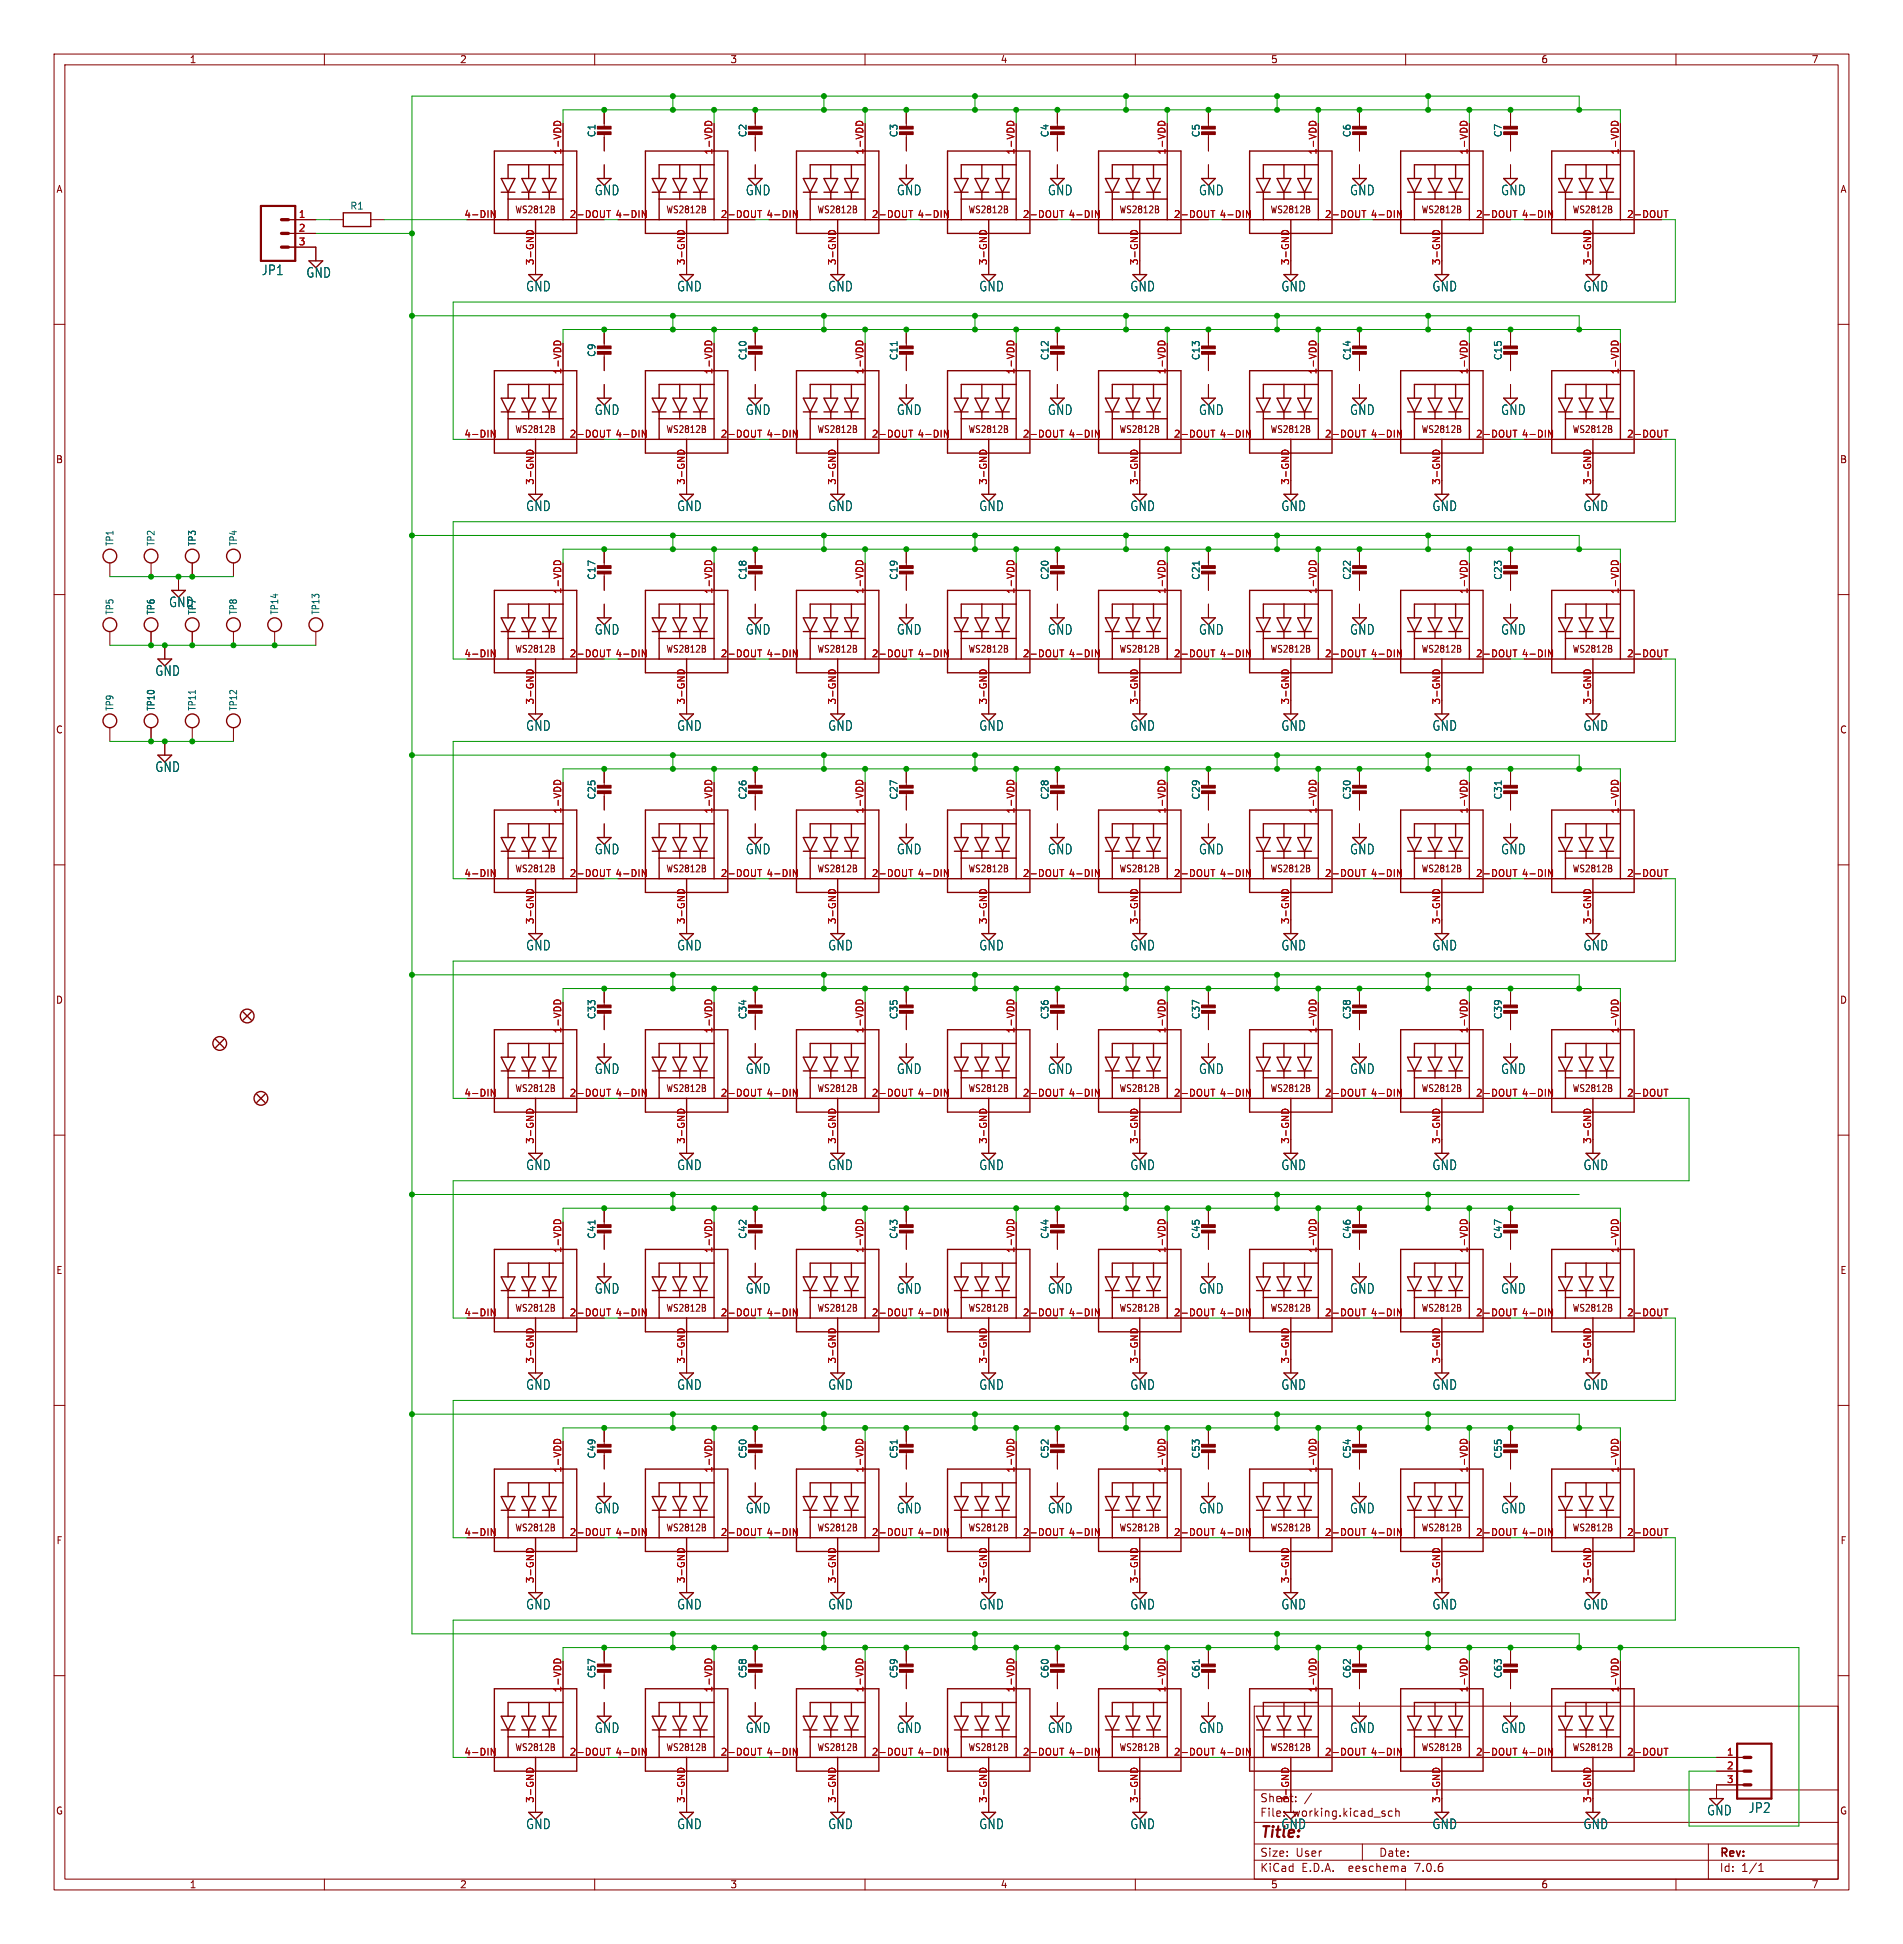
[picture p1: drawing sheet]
<svg xmlns="http://www.w3.org/2000/svg" width="352mm" height="360mm" viewBox="0 0 352 360" stroke-linecap="round" stroke-linejoin="round" font-family="sans-serif">
<defs><g id="words">
<text font-size="2.8" fill="#840000" x="233" y="340.5">Title:</text>
<g font-size="2.5" fill="#006464">
<text x="109.9" y="36.3">GND</text>
<text x="137.8" y="36.3">GND</text>
<text x="165.8" y="36.3">GND</text>
<text x="193.7" y="36.3">GND</text>
<text x="221.7" y="36.3">GND</text>
<text x="249.6" y="36.3">GND</text>
<text x="277.6" y="36.3">GND</text>
<text x="48.3" y="51.1">JP1</text>
<text x="56.6" y="51.6">GND</text>
<text x="97.2" y="54.1">GND</text>
<text x="125.1" y="54.1">GND</text>
<text x="153.1" y="54.1">GND</text>
<text x="181" y="54.1">GND</text>
<text x="209" y="54.1">GND</text>
<text x="236.9" y="54.1">GND</text>
<text x="264.9" y="54.1">GND</text>
<text x="292.8" y="54.1">GND</text>
<text x="109.9" y="77">GND</text>
<text x="137.8" y="77">GND</text>
<text x="165.8" y="77">GND</text>
<text x="193.7" y="77">GND</text>
<text x="221.7" y="77">GND</text>
<text x="249.6" y="77">GND</text>
<text x="277.6" y="77">GND</text>
<text x="97.2" y="94.8">GND</text>
<text x="125.1" y="94.8">GND</text>
<text x="153.1" y="94.8">GND</text>
<text x="181" y="94.8">GND</text>
<text x="209" y="94.8">GND</text>
<text x="236.9" y="94.8">GND</text>
<text x="264.9" y="94.8">GND</text>
<text x="292.8" y="94.8">GND</text>
<text x="31.2" y="112.5">GND</text>
<text x="109.9" y="117.6">GND</text>
<text x="137.8" y="117.6">GND</text>
<text x="165.8" y="117.6">GND</text>
<text x="193.7" y="117.6">GND</text>
<text x="221.7" y="117.6">GND</text>
<text x="249.6" y="117.6">GND</text>
<text x="277.6" y="117.6">GND</text>
<text x="28.6" y="125.2">GND</text>
<text x="97.2" y="135.4">GND</text>
<text x="125.1" y="135.4">GND</text>
<text x="153.1" y="135.4">GND</text>
<text x="181" y="135.4">GND</text>
<text x="209" y="135.4">GND</text>
<text x="236.9" y="135.4">GND</text>
<text x="264.9" y="135.4">GND</text>
<text x="292.8" y="135.4">GND</text>
<text x="28.6" y="143">GND</text>
<text x="109.9" y="158.3">GND</text>
<text x="137.8" y="158.3">GND</text>
<text x="165.8" y="158.3">GND</text>
<text x="193.7" y="158.3">GND</text>
<text x="221.7" y="158.3">GND</text>
<text x="249.6" y="158.3">GND</text>
<text x="277.6" y="158.3">GND</text>
<text x="97.2" y="176">GND</text>
<text x="125.1" y="176">GND</text>
<text x="153.1" y="176">GND</text>
<text x="181" y="176">GND</text>
<text x="209" y="176">GND</text>
<text x="236.9" y="176">GND</text>
<text x="264.9" y="176">GND</text>
<text x="292.8" y="176">GND</text>
<text x="109.9" y="198.9">GND</text>
<text x="137.8" y="198.9">GND</text>
<text x="165.8" y="198.9">GND</text>
<text x="193.7" y="198.9">GND</text>
<text x="221.7" y="198.9">GND</text>
<text x="249.6" y="198.9">GND</text>
<text x="277.6" y="198.9">GND</text>
<text x="97.2" y="216.7">GND</text>
<text x="125.1" y="216.7">GND</text>
<text x="153.1" y="216.7">GND</text>
<text x="181" y="216.7">GND</text>
<text x="209" y="216.7">GND</text>
<text x="236.9" y="216.7">GND</text>
<text x="264.9" y="216.7">GND</text>
<text x="292.8" y="216.7">GND</text>
<text x="109.9" y="239.5">GND</text>
<text x="137.8" y="239.5">GND</text>
<text x="165.8" y="239.5">GND</text>
<text x="193.7" y="239.5">GND</text>
<text x="221.7" y="239.5">GND</text>
<text x="249.6" y="239.5">GND</text>
<text x="277.6" y="239.5">GND</text>
<text x="97.2" y="257.3">GND</text>
<text x="125.1" y="257.3">GND</text>
<text x="153.1" y="257.3">GND</text>
<text x="181" y="257.3">GND</text>
<text x="209" y="257.3">GND</text>
<text x="236.9" y="257.3">GND</text>
<text x="264.9" y="257.3">GND</text>
<text x="292.8" y="257.3">GND</text>
<text x="109.9" y="280.2">GND</text>
<text x="137.8" y="280.2">GND</text>
<text x="165.8" y="280.2">GND</text>
<text x="193.7" y="280.2">GND</text>
<text x="221.7" y="280.2">GND</text>
<text x="249.6" y="280.2">GND</text>
<text x="277.6" y="280.2">GND</text>
<text x="97.2" y="298">GND</text>
<text x="125.1" y="298">GND</text>
<text x="153.1" y="298">GND</text>
<text x="181" y="298">GND</text>
<text x="209" y="298">GND</text>
<text x="236.9" y="298">GND</text>
<text x="264.9" y="298">GND</text>
<text x="292.8" y="298">GND</text>
<text x="109.9" y="320.8">GND</text>
<text x="137.8" y="320.8">GND</text>
<text x="165.8" y="320.8">GND</text>
<text x="193.7" y="320.8">GND</text>
<text x="221.7" y="320.8">GND</text>
<text x="249.6" y="320.8">GND</text>
<text x="277.6" y="320.8">GND</text>
<text x="323.3" y="335.6">JP2</text>
<text x="97.2" y="338.6">GND</text>
<text x="125.1" y="338.6">GND</text>
<text x="153.1" y="338.6">GND</text>
<text x="181" y="338.6">GND</text>
<text x="209" y="338.6">GND</text>
<text x="236.9" y="338.6">GND</text>
<text x="264.9" y="338.6">GND</text>
<text x="292.8" y="338.6">GND</text>
<text x="315.7" y="336.1">GND</text>
</g>
<g font-size="2.1" fill="#840000">
<text x="233" y="333.6">Sheet:</text>
<text x="239.1" y="336.3">working.kicad_sch</text>
<text x="233" y="346.5">KiCad</text>
<text x="233" y="343.7">Size:</text>
<text x="239.7" y="343.7">User</text>
<text x="240.7" y="346.5">E.D.A.</text>
<text x="249.6" y="346.5">eeschema</text>
<text x="255" y="343.7">Date:</text>
<text x="262" y="346.5">7.0.6</text>
<text x="318" y="343.9">Rev:</text>
<text x="318" y="346.5">Id:</text>
<text x="322.1" y="346.5">1/1</text>
</g>
<text font-size="2.1" fill="#006464" x="233" y="336.3">File:</text>
<g font-size="1.8" fill="#840000">
<text x="35" y="11.9">1</text>
<text x="85" y="11.9">2</text>
<text x="135" y="11.9">3</text>
<text x="185" y="11.9">4</text>
<text x="235" y="11.9">5</text>
<text x="285" y="11.9">6</text>
<text x="335" y="11.9">7</text>
<text x="10.3" y="35.9">A</text>
<text x="340.3" y="35.9">A</text>
<text x="95.2" y="39.7">WS2812B</text>
<text x="123.1" y="39.7">WS2812B</text>
<text x="151.1" y="39.7">WS2812B</text>
<text x="179" y="39.7">WS2812B</text>
<text x="207" y="39.7">WS2812B</text>
<text x="234.9" y="39.7">WS2812B</text>
<text x="262.8" y="39.7">WS2812B</text>
<text x="290.8" y="39.7">WS2812B</text>
<text x="95.2" y="80.3">WS2812B</text>
<text x="123.1" y="80.3">WS2812B</text>
<text x="151.1" y="80.3">WS2812B</text>
<text x="179" y="80.3">WS2812B</text>
<text x="207" y="80.3">WS2812B</text>
<text x="234.9" y="80.3">WS2812B</text>
<text x="262.8" y="80.3">WS2812B</text>
<text x="290.8" y="80.3">WS2812B</text>
<text x="10.3" y="85.9">B</text>
<text x="340.2" y="85.9">B</text>
<text x="95.2" y="120.9">WS2812B</text>
<text x="123.1" y="120.9">WS2812B</text>
<text x="151.1" y="120.9">WS2812B</text>
<text x="179" y="120.9">WS2812B</text>
<text x="207" y="120.9">WS2812B</text>
<text x="234.9" y="120.9">WS2812B</text>
<text x="262.8" y="120.9">WS2812B</text>
<text x="290.8" y="120.9">WS2812B</text>
<text x="10.3" y="135.9">C</text>
<text x="340.2" y="135.9">C</text>
<text x="95.2" y="161.6">WS2812B</text>
<text x="123.1" y="161.6">WS2812B</text>
<text x="151.1" y="161.6">WS2812B</text>
<text x="179" y="161.6">WS2812B</text>
<text x="207" y="161.6">WS2812B</text>
<text x="234.9" y="161.6">WS2812B</text>
<text x="262.8" y="161.6">WS2812B</text>
<text x="290.8" y="161.6">WS2812B</text>
<text x="10.3" y="185.9">D</text>
<text x="340.2" y="185.9">D</text>
<text x="95.2" y="202.2">WS2812B</text>
<text x="123.1" y="202.2">WS2812B</text>
<text x="151.1" y="202.2">WS2812B</text>
<text x="179" y="202.2">WS2812B</text>
<text x="207" y="202.2">WS2812B</text>
<text x="234.9" y="202.2">WS2812B</text>
<text x="262.8" y="202.2">WS2812B</text>
<text x="290.8" y="202.2">WS2812B</text>
<text x="10.3" y="235.9">E</text>
<text x="340.3" y="235.9">E</text>
<text x="95.2" y="242.9">WS2812B</text>
<text x="123.1" y="242.9">WS2812B</text>
<text x="151.1" y="242.9">WS2812B</text>
<text x="179" y="242.9">WS2812B</text>
<text x="207" y="242.9">WS2812B</text>
<text x="234.9" y="242.9">WS2812B</text>
<text x="262.8" y="242.9">WS2812B</text>
<text x="290.8" y="242.9">WS2812B</text>
<text x="10.3" y="285.9">F</text>
<text x="95.2" y="283.5">WS2812B</text>
<text x="123.1" y="283.5">WS2812B</text>
<text x="151.1" y="283.5">WS2812B</text>
<text x="179" y="283.5">WS2812B</text>
<text x="207" y="283.5">WS2812B</text>
<text x="234.9" y="283.5">WS2812B</text>
<text x="262.8" y="283.5">WS2812B</text>
<text x="290.8" y="283.5">WS2812B</text>
<text x="340.3" y="285.9">F</text>
<text x="95.2" y="324.1">WS2812B</text>
<text x="123.1" y="324.1">WS2812B</text>
<text x="151.1" y="324.1">WS2812B</text>
<text x="179" y="324.1">WS2812B</text>
<text x="207" y="324.1">WS2812B</text>
<text x="234.9" y="324.1">WS2812B</text>
<text x="262.8" y="324.1">WS2812B</text>
<text x="290.8" y="324.1">WS2812B</text>
<text x="10.3" y="335.9">G</text>
<text x="340.2" y="335.9">G</text>
<text x="35" y="349.5">1</text>
<text x="85" y="349.5">2</text>
<text x="135" y="349.5">3</text>
<text x="185" y="349.5">4</text>
<text x="235" y="349.5">5</text>
<text x="285" y="349.5">6</text>
<text x="335" y="349.5">7</text>
</g>
<g font-size="1.8" fill="#a90000">
<text x="103.9" y="28.7" transform="rotate(-90 103.9 28.7)">1-VDD</text>
<text x="131.8" y="28.7" transform="rotate(-90 131.8 28.7)">1-VDD</text>
<text x="159.8" y="28.7" transform="rotate(-90 159.8 28.7)">1-VDD</text>
<text x="187.7" y="28.7" transform="rotate(-90 187.7 28.7)">1-VDD</text>
<text x="215.6" y="28.7" transform="rotate(-90 215.6 28.7)">1-VDD</text>
<text x="243.6" y="28.7" transform="rotate(-90 243.6 28.7)">1-VDD</text>
<text x="271.5" y="28.7" transform="rotate(-90 271.5 28.7)">1-VDD</text>
<text x="299.5" y="28.7" transform="rotate(-90 299.5 28.7)">1-VDD</text>
<text x="55.2" y="40.4">1</text>
<text x="85.8" y="40.4">4-DIN</text>
<text x="105.3" y="40.4">2-DOUT</text>
<text x="113.7" y="40.4">4-DIN</text>
<text x="133.2" y="40.4">2-DOUT</text>
<text x="141.7" y="40.4">4-DIN</text>
<text x="161.2" y="40.4">2-DOUT</text>
<text x="169.6" y="40.4">4-DIN</text>
<text x="189.1" y="40.4">2-DOUT</text>
<text x="197.6" y="40.4">4-DIN</text>
<text x="217" y="40.4">2-DOUT</text>
<text x="225.5" y="40.4">4-DIN</text>
<text x="245" y="40.4">2-DOUT</text>
<text x="253.4" y="40.4">4-DIN</text>
<text x="272.9" y="40.4">2-DOUT</text>
<text x="281.4" y="40.4">4-DIN</text>
<text x="300.9" y="40.4">2-DOUT</text>
<text x="55.2" y="42.9">2</text>
<text x="55.2" y="45.5">3</text>
<text x="98.8" y="49.1" transform="rotate(-90 98.8 49.1)">3-GND</text>
<text x="126.7" y="49.1" transform="rotate(-90 126.7 49.1)">3-GND</text>
<text x="154.7" y="49.1" transform="rotate(-90 154.7 49.1)">3-GND</text>
<text x="182.6" y="49.1" transform="rotate(-90 182.6 49.1)">3-GND</text>
<text x="210.6" y="49.1" transform="rotate(-90 210.6 49.1)">3-GND</text>
<text x="238.5" y="49.1" transform="rotate(-90 238.5 49.1)">3-GND</text>
<text x="266.4" y="49.1" transform="rotate(-90 266.4 49.1)">3-GND</text>
<text x="294.4" y="49.1" transform="rotate(-90 294.4 49.1)">3-GND</text>
<text x="103.9" y="69.3" transform="rotate(-90 103.9 69.3)">1-VDD</text>
<text x="131.8" y="69.3" transform="rotate(-90 131.8 69.3)">1-VDD</text>
<text x="159.8" y="69.3" transform="rotate(-90 159.8 69.3)">1-VDD</text>
<text x="187.7" y="69.3" transform="rotate(-90 187.7 69.3)">1-VDD</text>
<text x="215.6" y="69.3" transform="rotate(-90 215.6 69.3)">1-VDD</text>
<text x="243.6" y="69.3" transform="rotate(-90 243.6 69.3)">1-VDD</text>
<text x="271.5" y="69.3" transform="rotate(-90 271.5 69.3)">1-VDD</text>
<text x="299.5" y="69.3" transform="rotate(-90 299.5 69.3)">1-VDD</text>
<text x="85.8" y="81">4-DIN</text>
<text x="105.3" y="81">2-DOUT</text>
<text x="113.7" y="81">4-DIN</text>
<text x="133.2" y="81">2-DOUT</text>
<text x="141.7" y="81">4-DIN</text>
<text x="161.2" y="81">2-DOUT</text>
<text x="169.6" y="81">4-DIN</text>
<text x="189.1" y="81">2-DOUT</text>
<text x="197.6" y="81">4-DIN</text>
<text x="217" y="81">2-DOUT</text>
<text x="225.5" y="81">4-DIN</text>
<text x="245" y="81">2-DOUT</text>
<text x="253.4" y="81">4-DIN</text>
<text x="272.9" y="81">2-DOUT</text>
<text x="281.4" y="81">4-DIN</text>
<text x="300.9" y="81">2-DOUT</text>
<text x="98.8" y="89.8" transform="rotate(-90 98.8 89.8)">3-GND</text>
<text x="126.7" y="89.8" transform="rotate(-90 126.7 89.8)">3-GND</text>
<text x="154.7" y="89.8" transform="rotate(-90 154.7 89.8)">3-GND</text>
<text x="182.6" y="89.8" transform="rotate(-90 182.6 89.8)">3-GND</text>
<text x="210.6" y="89.8" transform="rotate(-90 210.6 89.8)">3-GND</text>
<text x="238.5" y="89.8" transform="rotate(-90 238.5 89.8)">3-GND</text>
<text x="266.4" y="89.8" transform="rotate(-90 266.4 89.8)">3-GND</text>
<text x="294.4" y="89.8" transform="rotate(-90 294.4 89.8)">3-GND</text>
<text x="103.9" y="110" transform="rotate(-90 103.9 110)">1-VDD</text>
<text x="131.8" y="110" transform="rotate(-90 131.8 110)">1-VDD</text>
<text x="159.8" y="110" transform="rotate(-90 159.8 110)">1-VDD</text>
<text x="187.7" y="110" transform="rotate(-90 187.7 110)">1-VDD</text>
<text x="215.6" y="110" transform="rotate(-90 215.6 110)">1-VDD</text>
<text x="243.6" y="110" transform="rotate(-90 243.6 110)">1-VDD</text>
<text x="271.5" y="110" transform="rotate(-90 271.5 110)">1-VDD</text>
<text x="299.5" y="110" transform="rotate(-90 299.5 110)">1-VDD</text>
<text x="85.8" y="121.7">4-DIN</text>
<text x="105.3" y="121.7">2-DOUT</text>
<text x="113.7" y="121.7">4-DIN</text>
<text x="133.2" y="121.7">2-DOUT</text>
<text x="141.7" y="121.7">4-DIN</text>
<text x="161.2" y="121.7">2-DOUT</text>
<text x="169.6" y="121.7">4-DIN</text>
<text x="189.1" y="121.7">2-DOUT</text>
<text x="197.6" y="121.7">4-DIN</text>
<text x="217" y="121.7">2-DOUT</text>
<text x="225.5" y="121.7">4-DIN</text>
<text x="245" y="121.7">2-DOUT</text>
<text x="253.4" y="121.7">4-DIN</text>
<text x="272.9" y="121.7">2-DOUT</text>
<text x="281.4" y="121.7">4-DIN</text>
<text x="300.9" y="121.7">2-DOUT</text>
<text x="98.8" y="130.4" transform="rotate(-90 98.8 130.4)">3-GND</text>
<text x="126.7" y="130.4" transform="rotate(-90 126.7 130.4)">3-GND</text>
<text x="154.7" y="130.4" transform="rotate(-90 154.7 130.4)">3-GND</text>
<text x="182.6" y="130.4" transform="rotate(-90 182.6 130.4)">3-GND</text>
<text x="210.6" y="130.4" transform="rotate(-90 210.6 130.4)">3-GND</text>
<text x="238.5" y="130.4" transform="rotate(-90 238.5 130.4)">3-GND</text>
<text x="266.4" y="130.4" transform="rotate(-90 266.4 130.4)">3-GND</text>
<text x="294.4" y="130.4" transform="rotate(-90 294.4 130.4)">3-GND</text>
<text x="103.9" y="150.6" transform="rotate(-90 103.9 150.6)">1-VDD</text>
<text x="131.8" y="150.6" transform="rotate(-90 131.8 150.6)">1-VDD</text>
<text x="159.8" y="150.6" transform="rotate(-90 159.8 150.6)">1-VDD</text>
<text x="187.7" y="150.6" transform="rotate(-90 187.7 150.6)">1-VDD</text>
<text x="215.6" y="150.6" transform="rotate(-90 215.6 150.6)">1-VDD</text>
<text x="243.6" y="150.6" transform="rotate(-90 243.6 150.6)">1-VDD</text>
<text x="271.5" y="150.6" transform="rotate(-90 271.5 150.6)">1-VDD</text>
<text x="299.5" y="150.6" transform="rotate(-90 299.5 150.6)">1-VDD</text>
<text x="85.8" y="162.3">4-DIN</text>
<text x="105.3" y="162.3">2-DOUT</text>
<text x="113.7" y="162.3">4-DIN</text>
<text x="133.2" y="162.3">2-DOUT</text>
<text x="141.7" y="162.3">4-DIN</text>
<text x="161.2" y="162.3">2-DOUT</text>
<text x="169.6" y="162.3">4-DIN</text>
<text x="189.1" y="162.3">2-DOUT</text>
<text x="197.6" y="162.3">4-DIN</text>
<text x="217" y="162.3">2-DOUT</text>
<text x="225.5" y="162.3">4-DIN</text>
<text x="245" y="162.3">2-DOUT</text>
<text x="253.4" y="162.3">4-DIN</text>
<text x="272.9" y="162.3">2-DOUT</text>
<text x="281.4" y="162.3">4-DIN</text>
<text x="300.9" y="162.3">2-DOUT</text>
<text x="98.8" y="171.1" transform="rotate(-90 98.8 171.1)">3-GND</text>
<text x="126.7" y="171.1" transform="rotate(-90 126.7 171.1)">3-GND</text>
<text x="154.7" y="171.1" transform="rotate(-90 154.7 171.1)">3-GND</text>
<text x="182.6" y="171.1" transform="rotate(-90 182.6 171.1)">3-GND</text>
<text x="210.6" y="171.1" transform="rotate(-90 210.6 171.1)">3-GND</text>
<text x="238.5" y="171.1" transform="rotate(-90 238.5 171.1)">3-GND</text>
<text x="266.4" y="171.1" transform="rotate(-90 266.4 171.1)">3-GND</text>
<text x="294.4" y="171.1" transform="rotate(-90 294.4 171.1)">3-GND</text>
<text x="103.9" y="191.3" transform="rotate(-90 103.9 191.3)">1-VDD</text>
<text x="131.8" y="191.3" transform="rotate(-90 131.8 191.3)">1-VDD</text>
<text x="159.8" y="191.3" transform="rotate(-90 159.8 191.3)">1-VDD</text>
<text x="187.7" y="191.3" transform="rotate(-90 187.7 191.3)">1-VDD</text>
<text x="215.6" y="191.3" transform="rotate(-90 215.6 191.3)">1-VDD</text>
<text x="243.6" y="191.3" transform="rotate(-90 243.6 191.3)">1-VDD</text>
<text x="271.5" y="191.3" transform="rotate(-90 271.5 191.3)">1-VDD</text>
<text x="299.5" y="191.3" transform="rotate(-90 299.5 191.3)">1-VDD</text>
<text x="85.8" y="202.9">4-DIN</text>
<text x="105.3" y="202.9">2-DOUT</text>
<text x="113.7" y="202.9">4-DIN</text>
<text x="133.2" y="202.9">2-DOUT</text>
<text x="141.7" y="202.9">4-DIN</text>
<text x="161.2" y="202.9">2-DOUT</text>
<text x="169.6" y="202.9">4-DIN</text>
<text x="189.1" y="202.9">2-DOUT</text>
<text x="197.6" y="202.9">4-DIN</text>
<text x="217" y="202.9">2-DOUT</text>
<text x="225.5" y="202.9">4-DIN</text>
<text x="245" y="202.9">2-DOUT</text>
<text x="253.4" y="202.9">4-DIN</text>
<text x="272.9" y="202.9">2-DOUT</text>
<text x="281.4" y="202.9">4-DIN</text>
<text x="300.9" y="202.9">2-DOUT</text>
<text x="98.8" y="211.7" transform="rotate(-90 98.8 211.7)">3-GND</text>
<text x="126.7" y="211.7" transform="rotate(-90 126.7 211.7)">3-GND</text>
<text x="154.7" y="211.7" transform="rotate(-90 154.7 211.7)">3-GND</text>
<text x="182.6" y="211.7" transform="rotate(-90 182.6 211.7)">3-GND</text>
<text x="210.6" y="211.7" transform="rotate(-90 210.6 211.7)">3-GND</text>
<text x="238.5" y="211.7" transform="rotate(-90 238.5 211.7)">3-GND</text>
<text x="266.4" y="211.7" transform="rotate(-90 266.4 211.7)">3-GND</text>
<text x="294.4" y="211.7" transform="rotate(-90 294.4 211.7)">3-GND</text>
<text x="103.9" y="231.9" transform="rotate(-90 103.9 231.9)">1-VDD</text>
<text x="131.8" y="231.9" transform="rotate(-90 131.8 231.9)">1-VDD</text>
<text x="159.8" y="231.9" transform="rotate(-90 159.8 231.9)">1-VDD</text>
<text x="187.7" y="231.9" transform="rotate(-90 187.7 231.9)">1-VDD</text>
<text x="215.6" y="231.9" transform="rotate(-90 215.6 231.9)">1-VDD</text>
<text x="243.6" y="231.9" transform="rotate(-90 243.6 231.9)">1-VDD</text>
<text x="271.5" y="231.9" transform="rotate(-90 271.5 231.9)">1-VDD</text>
<text x="299.5" y="231.9" transform="rotate(-90 299.5 231.9)">1-VDD</text>
<text x="85.8" y="243.6">4-DIN</text>
<text x="105.3" y="243.6">2-DOUT</text>
<text x="113.7" y="243.6">4-DIN</text>
<text x="133.2" y="243.6">2-DOUT</text>
<text x="141.7" y="243.6">4-DIN</text>
<text x="161.2" y="243.6">2-DOUT</text>
<text x="169.6" y="243.6">4-DIN</text>
<text x="189.1" y="243.6">2-DOUT</text>
<text x="197.6" y="243.6">4-DIN</text>
<text x="217" y="243.6">2-DOUT</text>
<text x="225.5" y="243.6">4-DIN</text>
<text x="245" y="243.6">2-DOUT</text>
<text x="253.4" y="243.6">4-DIN</text>
<text x="272.9" y="243.6">2-DOUT</text>
<text x="281.4" y="243.6">4-DIN</text>
<text x="300.9" y="243.6">2-DOUT</text>
<text x="98.8" y="252.3" transform="rotate(-90 98.8 252.3)">3-GND</text>
<text x="126.7" y="252.3" transform="rotate(-90 126.7 252.3)">3-GND</text>
<text x="154.7" y="252.3" transform="rotate(-90 154.7 252.3)">3-GND</text>
<text x="182.6" y="252.3" transform="rotate(-90 182.6 252.3)">3-GND</text>
<text x="210.6" y="252.3" transform="rotate(-90 210.6 252.3)">3-GND</text>
<text x="238.5" y="252.3" transform="rotate(-90 238.5 252.3)">3-GND</text>
<text x="266.4" y="252.3" transform="rotate(-90 266.4 252.3)">3-GND</text>
<text x="294.4" y="252.3" transform="rotate(-90 294.4 252.3)">3-GND</text>
<text x="103.9" y="272.5" transform="rotate(-90 103.9 272.5)">1-VDD</text>
<text x="131.8" y="272.5" transform="rotate(-90 131.8 272.5)">1-VDD</text>
<text x="159.8" y="272.5" transform="rotate(-90 159.8 272.5)">1-VDD</text>
<text x="187.7" y="272.5" transform="rotate(-90 187.7 272.5)">1-VDD</text>
<text x="215.6" y="272.5" transform="rotate(-90 215.6 272.5)">1-VDD</text>
<text x="243.6" y="272.5" transform="rotate(-90 243.6 272.5)">1-VDD</text>
<text x="271.5" y="272.5" transform="rotate(-90 271.5 272.5)">1-VDD</text>
<text x="299.5" y="272.5" transform="rotate(-90 299.5 272.5)">1-VDD</text>
<text x="85.8" y="284.2">4-DIN</text>
<text x="105.3" y="284.2">2-DOUT</text>
<text x="113.7" y="284.2">4-DIN</text>
<text x="133.2" y="284.2">2-DOUT</text>
<text x="141.7" y="284.2">4-DIN</text>
<text x="161.2" y="284.2">2-DOUT</text>
<text x="169.6" y="284.2">4-DIN</text>
<text x="189.1" y="284.2">2-DOUT</text>
<text x="197.6" y="284.2">4-DIN</text>
<text x="217" y="284.2">2-DOUT</text>
<text x="225.5" y="284.2">4-DIN</text>
<text x="245" y="284.2">2-DOUT</text>
<text x="253.4" y="284.2">4-DIN</text>
<text x="272.9" y="284.2">2-DOUT</text>
<text x="281.4" y="284.2">4-DIN</text>
<text x="300.9" y="284.2">2-DOUT</text>
<text x="98.8" y="293" transform="rotate(-90 98.8 293)">3-GND</text>
<text x="126.7" y="293" transform="rotate(-90 126.7 293)">3-GND</text>
<text x="154.7" y="293" transform="rotate(-90 154.7 293)">3-GND</text>
<text x="182.6" y="293" transform="rotate(-90 182.6 293)">3-GND</text>
<text x="210.6" y="293" transform="rotate(-90 210.6 293)">3-GND</text>
<text x="238.5" y="293" transform="rotate(-90 238.5 293)">3-GND</text>
<text x="266.4" y="293" transform="rotate(-90 266.4 293)">3-GND</text>
<text x="294.4" y="293" transform="rotate(-90 294.4 293)">3-GND</text>
<text x="103.9" y="313.2" transform="rotate(-90 103.9 313.2)">1-VDD</text>
<text x="131.8" y="313.2" transform="rotate(-90 131.8 313.2)">1-VDD</text>
<text x="159.8" y="313.2" transform="rotate(-90 159.8 313.2)">1-VDD</text>
<text x="187.7" y="313.2" transform="rotate(-90 187.7 313.2)">1-VDD</text>
<text x="215.6" y="313.2" transform="rotate(-90 215.6 313.2)">1-VDD</text>
<text x="243.6" y="313.2" transform="rotate(-90 243.6 313.2)">1-VDD</text>
<text x="271.5" y="313.2" transform="rotate(-90 271.5 313.2)">1-VDD</text>
<text x="299.5" y="313.2" transform="rotate(-90 299.5 313.2)">1-VDD</text>
<text x="85.8" y="324.9">4-DIN</text>
<text x="105.3" y="324.9">2-DOUT</text>
<text x="113.7" y="324.9">4-DIN</text>
<text x="133.2" y="324.9">2-DOUT</text>
<text x="141.7" y="324.9">4-DIN</text>
<text x="161.2" y="324.9">2-DOUT</text>
<text x="169.6" y="324.9">4-DIN</text>
<text x="189.1" y="324.9">2-DOUT</text>
<text x="197.6" y="324.9">4-DIN</text>
<text x="217" y="324.9">2-DOUT</text>
<text x="225.5" y="324.9">4-DIN</text>
<text x="245" y="324.9">2-DOUT</text>
<text x="253.4" y="324.9">4-DIN</text>
<text x="272.9" y="324.9">2-DOUT</text>
<text x="281.4" y="324.9">4-DIN</text>
<text x="300.9" y="324.9">2-DOUT</text>
<text x="319.3" y="324.9">1</text>
<text x="319.3" y="327.4">2</text>
<text x="319.3" y="329.9">3</text>
<text x="98.8" y="333.6" transform="rotate(-90 98.8 333.6)">3-GND</text>
<text x="126.7" y="333.6" transform="rotate(-90 126.7 333.6)">3-GND</text>
<text x="154.7" y="333.6" transform="rotate(-90 154.7 333.6)">3-GND</text>
<text x="182.6" y="333.6" transform="rotate(-90 182.6 333.6)">3-GND</text>
<text x="210.6" y="333.6" transform="rotate(-90 210.6 333.6)">3-GND</text>
<text x="238.5" y="333.6" transform="rotate(-90 238.5 333.6)">3-GND</text>
<text x="266.4" y="333.6" transform="rotate(-90 266.4 333.6)">3-GND</text>
<text x="294.4" y="333.6" transform="rotate(-90 294.4 333.6)">3-GND</text>
</g>
<g font-size="1.8" fill="#006464">
<text x="110.3" y="25.5" transform="rotate(-90 110.3 25.5)">C1</text>
<text x="138.3" y="25.5" transform="rotate(-90 138.3 25.5)">C2</text>
<text x="166.2" y="25.5" transform="rotate(-90 166.2 25.5)">C3</text>
<text x="194.2" y="25.5" transform="rotate(-90 194.2 25.5)">C4</text>
<text x="222.1" y="25.5" transform="rotate(-90 222.1 25.5)">C5</text>
<text x="250" y="25.5" transform="rotate(-90 250 25.5)">C6</text>
<text x="278" y="25.5" transform="rotate(-90 278 25.5)">C7</text>
<text x="64.7" y="39">R1</text>
<text x="110.3" y="66.1" transform="rotate(-90 110.3 66.1)">C9</text>
<text x="138.3" y="66.7" transform="rotate(-90 138.3 66.7)">C10</text>
<text x="166.2" y="66.7" transform="rotate(-90 166.2 66.7)">C11</text>
<text x="194.2" y="66.7" transform="rotate(-90 194.2 66.7)">C12</text>
<text x="222.1" y="66.7" transform="rotate(-90 222.1 66.7)">C13</text>
<text x="250" y="66.7" transform="rotate(-90 250 66.7)">C14</text>
<text x="278" y="66.7" transform="rotate(-90 278 66.7)">C15</text>
<text x="21.2" y="101.1" transform="rotate(-90 21.2 101.1)">TP1</text>
<text x="28.8" y="101.1" transform="rotate(-90 28.8 101.1)">TP2</text>
<text x="36.4" y="101.1" transform="rotate(-90 36.4 101.1)">TP3</text>
<text x="44" y="101.1" transform="rotate(-90 44 101.1)">TP4</text>
<text x="110.3" y="107.4" transform="rotate(-90 110.3 107.4)">C17</text>
<text x="138.3" y="107.4" transform="rotate(-90 138.3 107.4)">C18</text>
<text x="166.2" y="107.4" transform="rotate(-90 166.2 107.4)">C19</text>
<text x="194.2" y="107.4" transform="rotate(-90 194.2 107.4)">C20</text>
<text x="222.1" y="107.4" transform="rotate(-90 222.1 107.4)">C21</text>
<text x="250" y="107.4" transform="rotate(-90 250 107.4)">C22</text>
<text x="278" y="107.4" transform="rotate(-90 278 107.4)">C23</text>
<text x="21.2" y="113.8" transform="rotate(-90 21.2 113.8)">TP5</text>
<text x="28.8" y="113.8" transform="rotate(-90 28.8 113.8)">TP6</text>
<text x="36.4" y="113.8" transform="rotate(-90 36.4 113.8)">TP7</text>
<text x="44" y="113.8" transform="rotate(-90 44 113.8)">TP8</text>
<text x="51.7" y="113.8" transform="rotate(-90 51.7 113.8)">TP14</text>
<text x="59.3" y="113.8" transform="rotate(-90 59.3 113.8)">TP13</text>
<text x="21.2" y="131.6" transform="rotate(-90 21.2 131.6)">TP9</text>
<text x="28.8" y="131.6" transform="rotate(-90 28.8 131.6)">TP10</text>
<text x="36.4" y="131.6" transform="rotate(-90 36.4 131.6)">TP11</text>
<text x="44" y="131.6" transform="rotate(-90 44 131.6)">TP12</text>
<text x="110.3" y="148" transform="rotate(-90 110.3 148)">C25</text>
<text x="138.3" y="148" transform="rotate(-90 138.3 148)">C26</text>
<text x="166.2" y="148" transform="rotate(-90 166.2 148)">C27</text>
<text x="194.2" y="148" transform="rotate(-90 194.2 148)">C28</text>
<text x="222.1" y="148" transform="rotate(-90 222.1 148)">C29</text>
<text x="250" y="148" transform="rotate(-90 250 148)">C30</text>
<text x="278" y="148" transform="rotate(-90 278 148)">C31</text>
<text x="110.3" y="188.7" transform="rotate(-90 110.3 188.7)">C33</text>
<text x="138.3" y="188.7" transform="rotate(-90 138.3 188.7)">C34</text>
<text x="166.2" y="188.7" transform="rotate(-90 166.2 188.7)">C35</text>
<text x="194.2" y="188.7" transform="rotate(-90 194.2 188.7)">C36</text>
<text x="222.1" y="188.7" transform="rotate(-90 222.1 188.7)">C37</text>
<text x="250" y="188.7" transform="rotate(-90 250 188.7)">C38</text>
<text x="278" y="188.7" transform="rotate(-90 278 188.7)">C39</text>
<text x="110.3" y="229.3" transform="rotate(-90 110.3 229.3)">C41</text>
<text x="138.3" y="229.3" transform="rotate(-90 138.3 229.3)">C42</text>
<text x="166.2" y="229.3" transform="rotate(-90 166.2 229.3)">C43</text>
<text x="194.2" y="229.3" transform="rotate(-90 194.2 229.3)">C44</text>
<text x="222.1" y="229.3" transform="rotate(-90 222.1 229.3)">C45</text>
<text x="250" y="229.3" transform="rotate(-90 250 229.3)">C46</text>
<text x="278" y="229.3" transform="rotate(-90 278 229.3)">C47</text>
<text x="110.3" y="269.9" transform="rotate(-90 110.3 269.9)">C49</text>
<text x="138.3" y="269.9" transform="rotate(-90 138.3 269.9)">C50</text>
<text x="166.2" y="269.9" transform="rotate(-90 166.2 269.9)">C51</text>
<text x="194.2" y="269.9" transform="rotate(-90 194.2 269.9)">C52</text>
<text x="222.1" y="269.9" transform="rotate(-90 222.1 269.9)">C53</text>
<text x="250" y="269.9" transform="rotate(-90 250 269.9)">C54</text>
<text x="278" y="269.9" transform="rotate(-90 278 269.9)">C55</text>
<text x="110.3" y="310.6" transform="rotate(-90 110.3 310.6)">C57</text>
<text x="138.3" y="310.6" transform="rotate(-90 138.3 310.6)">C58</text>
<text x="166.2" y="310.6" transform="rotate(-90 166.2 310.6)">C59</text>
<text x="194.2" y="310.6" transform="rotate(-90 194.2 310.6)">C60</text>
<text x="222.1" y="310.6" transform="rotate(-90 222.1 310.6)">C61</text>
<text x="250" y="310.6" transform="rotate(-90 250 310.6)">C62</text>
<text x="278" y="310.6" transform="rotate(-90 278 310.6)">C63</text>
</g>
</g></defs>
<g fill="none" stroke="#840000" stroke-width=".18">
<path d="M10 10h332v339.6h-332zM12 12h328v335.6h-328zM60 10v2M110 10v2M160 10v2M210 10v2M260 10v2M310 10v2M102.5 38.8v.5M104.1 22.9v5M111.8 20.3v3.3M111.8 24.6v3.3"/>
<path d="M111.8 30.5v2.5M130.5 38.8v.5M132.1 22.9v5M139.7 20.3v3.3M139.7 24.6v3.3M139.7 30.5v2.5M158.4 38.8v.5M160 22.9v5M167.6 20.3v3.3M167.6 24.6v3.3M167.6 30.5v2.5M186.3 38.8v.5"/>
<path d="M188 22.9v5M195.6 20.3v3.3M195.6 24.6v3.3M195.6 30.5v2.5M214.3 38.8v.5M215.9 22.9v5M223.5 20.3v3.3M223.5 24.6v3.3M223.5 30.5v2.5M242.2 38.8v.5M243.8 22.9v5M251.5 20.3v3.3"/>
<path d="M251.5 24.6v3.3M251.5 30.5v2.5M270.2 38.8v.5M271.8 22.9v5M279.4 20.3v3.3M279.4 24.6v3.3M279.4 30.5v2.5M298.1 38.8v.5M299.7 22.9v5M53.3 40.6h5.1M53.3 43.2h5.1M53.3 45.7h5.1v2.6"/>
<path d="M61 40.6h2.5M68.6 40.6h2.5M86.4 40.6h5M99.1 43.2v7.6M106.7 40.6h5.1M114.3 40.6h5.1M127 43.2v7.6M134.6 40.6h5.1M142.2 40.6h5.1M154.9 43.2v7.6M162.6 40.6h5M170.2 40.6h5.1"/>
<path d="M182.9 43.2v7.6M190.5 40.6h5.1M198.1 40.6h5.1M210.8 43.2v7.6M218.4 40.6h5.1M226.1 40.6h5M238.8 43.2v7.6M246.4 40.6h5.1M254 40.6h5.1M266.7 43.2v7.6M274.3 40.6h5.1M281.9 40.6h5.1"/>
<path d="M294.6 43.2v7.6M302.3 40.6h5M10 60h2M102.5 79.5v.4M104.1 63.5v5.1M111.8 61v3.3M111.8 65.3v3.3M111.8 71.1v2.6M130.5 79.5v.4M132.1 63.5v5.1M139.7 61v3.3M139.7 65.3v3.3"/>
<path d="M139.7 71.1v2.6M158.4 79.5v.4M160 63.5v5.1M167.6 61v3.3M167.6 65.3v3.3M167.6 71.1v2.6M186.3 79.5v.4M188 63.5v5.1M195.6 61v3.3M195.6 65.3v3.3M195.6 71.1v2.6M214.3 79.5v.4"/>
<path d="M215.9 63.5v5.1M223.5 61v3.3M223.5 65.3v3.3M223.5 71.1v2.6M242.2 79.5v.4M243.8 63.5v5.1M251.5 61v3.3M251.5 65.3v3.3M251.5 71.1v2.6M270.2 79.5v.4M271.8 63.5v5.1M279.4 61v3.3"/>
<path d="M279.4 65.3v3.3M279.4 71.1v2.6M298.1 79.5v.4M299.7 63.5v5.1M340 60h2M86.4 81.3h5M99.1 83.8v7.6M106.7 81.3h5.1M114.3 81.3h5.1M127 83.8v7.6M134.6 81.3h5.1M142.2 81.3h5.1"/>
<path d="M154.9 83.8v7.6M162.6 81.3h5M170.2 81.3h5.1M182.9 83.8v7.6M190.5 81.3h5.1M198.1 81.3h5.1M210.8 83.8v7.6M218.4 81.3h5.1M226.1 81.3h5M238.8 83.8v7.6M246.4 81.3h5.1M254 81.3h5.1"/>
<path d="M266.7 83.8v7.6M274.3 81.3h5.1M281.9 81.3h5.1M294.6 83.8v7.6M302.3 81.3h5M10 110h2M20.3 104.1v2.6M20.3 116.8v2.6M27.9 104.1v2.6M27.9 116.8v2.6M30.5 119.4v2.5M33 106.7v2.5"/>
<path d="M35.6 104.1v2.6M35.6 116.8v2.6M43.2 104.1v2.6M43.2 116.8v2.6M50.8 116.8v2.6M58.4 116.8v2.6M104.1 104.1v5.1M111.8 101.6v3.3M111.8 105.9v3.3M111.8 111.8v2.5M132.1 104.1v5.1M139.7 101.6v3.3"/>
<path d="M139.7 105.9v3.3M139.7 111.8v2.5M160 104.1v5.1M167.6 101.6v3.3M167.6 105.9v3.3M167.6 111.8v2.5M188 104.1v5.1M195.6 101.6v3.3M195.6 105.9v3.3M195.6 111.8v2.5M215.9 104.1v5.1M223.5 101.6v3.3"/>
<path d="M223.5 105.9v3.3M223.5 111.8v2.5M243.8 104.1v5.1M251.5 101.6v3.3M251.5 105.9v3.3M251.5 111.8v2.5M271.8 104.1v5.1M279.4 101.6v3.3M279.4 105.9v3.3M279.4 111.8v2.5M299.7 104.1v5.1M340 110h2"/>
<path d="M20.3 134.6v2.6M27.9 134.6v2.6M30.5 137.2v2.5M35.6 134.6v2.6M43.2 134.6v2.6M86.4 121.9h5M99.1 124.5v7.6M102.5 120.1v.4M106.7 121.9h5.1M114.3 121.9h5.1M127 124.5v7.6M130.5 120.1v.4"/>
<path d="M134.6 121.9h5.1M142.2 121.9h5.1M154.9 124.5v7.6M158.4 120.1v.4M162.6 121.9h5M170.2 121.9h5.1M182.9 124.5v7.6M186.3 120.1v.4M190.5 121.9h5.1M198.1 121.9h5.1M210.8 124.5v7.6M214.3 120.1v.4"/>
<path d="M218.4 121.9h5.1M226.1 121.9h5M238.8 124.5v7.6M242.2 120.1v.4M246.4 121.9h5.1M254 121.9h5.1M266.7 124.5v7.6M270.2 120.1v.4M274.3 121.9h5.1M281.9 121.9h5.1M294.6 124.5v7.6M298.1 120.1v.4"/>
<path d="M302.3 121.9h5M104.1 144.8v5.1M111.8 142.2v3.3M111.8 146.6v3.3M111.8 152.4v2.5M132.1 144.8v5.1M139.7 142.2v3.3M139.7 146.6v3.3M139.7 152.4v2.5M160 144.8v5.1M167.6 142.2v3.3M167.6 146.6v3.3"/>
<path d="M167.6 152.4v2.5M188 144.8v5.1M195.6 142.2v3.3M195.6 146.6v3.3M195.6 152.4v2.5M215.9 144.8v5.1M223.5 142.2v3.3M223.5 146.6v3.3M223.5 152.4v2.5M243.8 144.8v5.1M251.5 142.2v3.3M251.5 146.6v3.3"/>
<path d="M251.5 152.4v2.5M271.8 144.8v5.1M279.4 142.2v3.3M279.4 146.6v3.3M279.4 152.4v2.5M299.7 144.8v5.1M10 160h2M86.4 162.6h5M99.1 165.1v7.6M102.5 160.8v.4M106.7 162.6h5.1M114.3 162.6h5.1"/>
<path d="M127 165.1v7.6M130.5 160.8v.4M134.6 162.6h5.1M142.2 162.6h5.1M154.9 165.1v7.6M158.4 160.8v.4M162.6 162.6h5M170.2 162.6h5.1M182.9 165.1v7.6M186.3 160.8v.4M190.5 162.6h5.1M198.1 162.6h5.1"/>
<path d="M210.8 165.1v7.6M214.3 160.8v.4M218.4 162.6h5.1M226.1 162.6h5M238.8 165.1v7.6M242.2 160.8v.4M246.4 162.6h5.1M254 162.6h5.1M266.7 165.1v7.6M270.2 160.8v.4M274.3 162.6h5.1M281.9 162.6h5.1"/>
<path d="M294.6 165.1v7.6M298.1 160.8v.4M302.3 162.6h5M340 160h2M104.1 185.4v5.1M111.8 182.9v3.3M111.8 187.2v3.3M111.8 193v2.6M132.1 185.4v5.1M139.7 182.9v3.3M139.7 187.2v3.3M139.7 193v2.6"/>
<path d="M160 185.4v5.1M167.6 182.9v3.3M167.6 187.2v3.3M167.6 193v2.6M188 185.4v5.1M195.6 182.9v3.3M195.6 187.2v3.3M195.6 193v2.6M215.9 185.4v5.1M223.5 182.9v3.3M223.5 187.2v3.3M223.5 193v2.6"/>
<path d="M243.8 185.4v5.1M251.5 182.9v3.3M251.5 187.2v3.3M251.5 193v2.6M271.8 185.4v5.1M279.4 182.9v3.3M279.4 187.2v3.3M279.4 193v2.6M299.7 185.4v5.1M10 210h2M86.4 203.2h5M99.1 205.7v7.7"/>
<path d="M102.5 201.4v.4M106.7 203.2h5.1M114.3 203.2h5.1M127 205.7v7.7M130.5 201.4v.4M134.6 203.2h5.1M142.2 203.2h5.1M154.9 205.7v7.7M158.4 201.4v.4M162.6 203.2h5M170.2 203.2h5.1M182.9 205.7v7.7"/>
<path d="M186.3 201.4v.4M190.5 203.2h5.1M198.1 203.2h5.1M210.8 205.7v7.7M214.3 201.4v.4M218.4 203.2h5.1M226.1 203.2h5M238.8 205.7v7.7M242.2 201.4v.4M246.4 203.2h5.1M254 203.2h5.1M266.7 205.7v7.7"/>
<path d="M270.2 201.4v.4M274.3 203.2h5.1M281.9 203.2h5.1M294.6 205.7v7.7M298.1 201.4v.4M302.3 203.2h5M340 210h2M104.1 226.1v5M111.8 223.5v3.3M111.8 227.8v3.3M111.8 233.7v2.5M132.1 226.1v5"/>
<path d="M139.7 223.5v3.3M139.7 227.8v3.3M139.7 233.7v2.5M160 226.1v5M167.6 223.5v3.3M167.6 227.8v3.3M167.6 233.7v2.5M188 226.1v5M195.6 223.5v3.3M195.6 227.8v3.3M195.6 233.7v2.5M215.9 226.1v5"/>
<path d="M223.5 223.5v3.3M223.5 227.8v3.3M223.5 233.7v2.5M243.8 226.1v5M251.5 223.5v3.3M251.5 227.8v3.3M251.5 233.7v2.5M271.8 226.1v5M279.4 223.5v3.3M279.4 227.8v3.3M279.4 233.7v2.5M299.7 226.1v5"/>
<path d="M86.4 243.8h5M99.1 246.4v7.6M102.5 242v.5M106.7 243.8h5.1M114.3 243.8h5.1M127 246.4v7.6M130.5 242v.5M134.6 243.8h5.1M142.2 243.8h5.1M154.9 246.4v7.6M158.4 242v.5M162.6 243.8h5"/>
<path d="M170.2 243.8h5.1M182.9 246.4v7.6M186.3 242v.5M190.5 243.8h5.1M198.1 243.8h5.1M210.8 246.4v7.6M214.3 242v.5M218.4 243.8h5.1M226.1 243.8h5M238.8 246.4v7.6M242.2 242v.5M246.4 243.8h5.1"/>
<path d="M254 243.8h5.1M266.7 246.4v7.6M270.2 242v.5M274.3 243.8h5.1M281.9 243.8h5.1M294.6 246.4v7.6M298.1 242v.5M302.3 243.8h5M10 260h2M104.1 266.7v5.1M111.8 264.2v3.3M111.8 268.5v3.3"/>
<path d="M111.8 274.3v2.6M132.1 266.7v5.1M139.7 264.2v3.3M139.7 268.5v3.3M139.7 274.3v2.6M160 266.7v5.1M167.6 264.2v3.3M167.6 268.5v3.3M167.6 274.3v2.6M188 266.7v5.1M195.6 264.2v3.3M195.6 268.5v3.3"/>
<path d="M195.6 274.3v2.6M215.9 266.7v5.1M223.5 264.2v3.3M223.5 268.5v3.3M223.5 274.3v2.6M243.8 266.7v5.1M251.5 264.2v3.3M251.5 268.5v3.3M251.5 274.3v2.6M271.8 266.7v5.1M279.4 264.2v3.3M279.4 268.5v3.3"/>
<path d="M279.4 274.3v2.6M299.7 266.7v5.1M340 260h2M86.4 284.5h5M99.1 287v7.6M102.5 282.7v.4M106.7 284.5h5.1M114.3 284.5h5.1M127 287v7.6M130.5 282.7v.4M134.6 284.5h5.1M142.2 284.5h5.1"/>
<path d="M154.9 287v7.6M158.4 282.7v.4M162.6 284.5h5M170.2 284.5h5.1M182.9 287v7.6M186.3 282.7v.4M190.5 284.5h5.1M198.1 284.5h5.1M210.8 287v7.6M214.3 282.7v.4M218.4 284.5h5.1M226.1 284.5h5"/>
<path d="M238.8 287v7.6M242.2 282.7v.4M246.4 284.5h5.1M254 284.5h5.1M266.7 287v7.6M270.2 282.7v.4M274.3 284.5h5.1M281.9 284.5h5.1M294.6 287v7.6M298.1 282.7v.4M302.3 284.5h5M10 310h2"/>
<path d="M104.1 307.3v5.1M111.8 304.8v3.3M111.8 309.1v3.3M111.8 315v2.5M132.1 307.3v5.1M139.7 304.8v3.3M139.7 309.1v3.3M139.7 315v2.5M160 307.3v5.1M167.6 304.8v3.3M167.6 309.1v3.3M167.6 315v2.5"/>
<path d="M188 307.3v5.1M195.6 304.8v3.3M195.6 309.1v3.3M195.6 315v2.5M215.9 307.3v5.1M223.5 304.8v3.3M223.5 309.1v3.3M223.5 315v2.5M232 315.6h108v32h-108zM243.8 307.3v5.1M251.5 304.8v3.3M251.5 309.1v3.3"/>
<path d="M251.5 315v2.5M271.8 307.3v5.1M279.4 304.8v3.3M279.4 309.1v3.3M279.4 315v2.5M299.7 307.3v5.1M340 310h2M86.4 325.1h5M99.1 327.7v7.6M102.5 323.3v.4M106.7 325.1h5.1M114.3 325.1h5.1"/>
<path d="M127 327.7v7.6M130.5 323.3v.4M134.6 325.1h5.1M142.2 325.1h5.1M154.9 327.7v7.6M158.4 323.3v.4M162.6 325.1h5M170.2 325.1h5.1M182.9 327.7v7.6M186.3 323.3v.4M190.5 325.1h5.1M198.1 325.1h5.1"/>
<path d="M210.8 327.7v7.6M214.3 323.3v.4M218.4 325.1h5.1M226.1 325.1h5M232 337.1h108M232 331.1h108M237.5 335.9l.1 .1M237.5 335.9v.1M237.5 335.1v.1M238.8 327.7v7.6M239.7 333.2v.1M239.7 332.4v.1"/>
<path d="M242.2 323.3v.4M242.6 331.8l-1.3 1.9M246.4 325.1h5.1M254 325.1h5.1M257.5 335.1l-.4-.1-.3 .3v.4l.2 .3h.5M258.2 335.2l.2-.2 .3 .1 .1 .9M258.2 334.5v1.5M266.7 327.7v7.6M270.2 323.3v.4M274.3 325.1h5.1M281.9 325.1h5.1M294.6 327.7v7.6"/>
<path d="M298.1 323.3v.4M302.3 325.1h5M317.5 325.1h5.1M317.5 327.7h5.1M322.6 330.2h-5.1v2.5M60 347.6v2M110 347.6v2M160 347.6v2M210 347.6v2M232 344.1h108M232 341.1h108M252 341.1v3"/>
<path d="M259.9 345.3l.1 .9M260 346.2h-.2M260 345.6l-.2 .1M260 347.6v2M310 347.6v2M316 341.1v6.5M325.3 346.2h.9M325.3 345.2l.4-.5v1.5"/>
</g>
<g fill="none" stroke="#840000" stroke-width=".25">
<path d="M63.5 39.4h5.1v2.5h-5.1zM91.4 27.9h15.3v15.3h-15.3zM92.7 35.6h2.5M92.7 33h2.5l-1.2 2.6zM94 35.6v5M94 36.8h10.1M96.5 35.6h2.6M96.5 33h2.6l-1.3 2.6zM97.8 30.5v2.5M97.8 35.6v1.2M100.3 35.6h2.6M100.3 33h2.6l-1.3 2.6z"/>
<path d="M101.6 30.5v2.5M101.6 35.6v1.2M104.1 30.5h-10.1v2.5M104.1 27.9v12.7M110.5 33h2.5l-1.2 1.3zM119.4 27.9h15.2v15.3h-15.2zM120.6 35.6h2.6M120.6 33h2.6l-1.3 2.6zM121.9 35.6v5M121.9 36.8h10.2M124.5 35.6h2.5M124.5 33h2.5l-1.3 2.6z"/>
<path d="M125.7 30.5v2.5M125.7 35.6v1.2M128.3 35.6h2.5M128.3 33h2.5l-1.3 2.6zM129.5 30.5v2.5M129.5 35.6v1.2M132.1 30.5h-10.2v2.5M132.1 27.9v12.7M138.4 33h2.6l-1.3 1.3zM147.3 27.9h15.3v15.3h-15.3zM148.6 35.6h2.5M148.6 33h2.5l-1.2 2.6z"/>
<path d="M149.9 35.6v5M149.9 36.8h10.1M152.4 35.6h2.5M152.4 33h2.5l-1.2 2.6zM153.7 30.5v2.5M153.7 35.6v1.2M156.2 35.6h2.5M156.2 33h2.5l-1.2 2.6zM157.5 30.5v2.5M157.5 35.6v1.2M160 30.5h-10.1v2.5M160 27.9v12.7"/>
<path d="M166.4 33h2.5l-1.3 1.3zM175.3 27.9h15.2v15.3h-15.2zM176.5 35.6h2.6M176.5 33h2.6l-1.3 2.6zM177.8 36.8h10.2M177.8 35.6v5M180.3 35.6h2.6M180.3 33h2.6l-1.3 2.6zM181.6 30.5v2.5M181.6 35.6v1.2M184.1 35.6h2.6M184.1 33h2.6l-1.3 2.6z"/>
<path d="M185.4 30.5v2.5M185.4 35.6v1.2M188 30.5h-10.2v2.5M188 27.9v12.7M194.3 33h2.5l-1.2 1.3zM203.2 27.9h15.2v15.3h-15.2zM204.5 35.6h2.5M204.5 33h2.5l-1.3 2.6zM205.7 35.6v5M205.7 36.8h10.2M208.3 35.6h2.5M208.3 33h2.5l-1.3 2.6z"/>
<path d="M209.5 30.5v2.5M209.5 35.6v1.2M212.1 35.6h2.5M212.1 33h2.5l-1.2 2.6zM213.4 30.5v2.5M213.4 35.6v1.2M215.9 30.5h-10.2v2.5M215.9 27.9v12.7M222.2 33h2.6l-1.3 1.3zM231.1 27.9h15.3v15.3h-15.3zM232.4 35.6h2.5M232.4 33h2.5l-1.2 2.6z"/>
<path d="M233.7 35.6v5M233.7 36.8h10.1M236.2 35.6h2.6M236.2 33h2.6l-1.3 2.6zM237.5 30.5v2.5M237.5 35.6v1.2M240 35.6h2.6M240 33h2.6l-1.3 2.6zM241.3 30.5v2.5M241.3 35.6v1.2M243.8 30.5h-10.1v2.5M243.8 27.9v12.7"/>
<path d="M250.2 33h2.5l-1.2 1.3zM259.1 27.9h15.2v15.3h-15.2zM260.3 35.6h2.6M260.3 33h2.6l-1.3 2.6zM261.6 35.6v5M261.6 36.8h10.2M264.2 35.6h2.5M264.2 33h2.5l-1.3 2.6zM265.4 30.5v2.5M265.4 35.6v1.2M268 35.6h2.5M268 33h2.5l-1.3 2.6z"/>
<path d="M269.2 30.5v2.5M269.2 35.6v1.2M271.8 30.5h-10.2v2.5M271.8 27.9v12.7M278.1 33h2.6l-1.3 1.3zM287 27.9h15.3v15.3h-15.3zM288.3 35.6h2.5M288.3 33h2.5l-1.2 2.6zM289.6 35.6v5M289.6 36.8h10.1M292.1 35.6h2.5M292.1 33h2.5l-1.2 2.6z"/>
<path d="M293.4 30.5v2.5M293.4 35.6v1.2M295.9 35.6h2.5M295.9 33h2.5l-1.2 2.6zM297.2 30.5v2.5M297.2 35.6v1.2M299.7 30.5h-10.1v2.5M299.7 27.9v12.7M57.1 48.3h2.6l-1.3 1.2zM91.4 40.6h15.3M97.8 50.8h2.5l-1.2 1.3zM99.1 40.6v2.6"/>
<path d="M119.4 40.6h15.2M125.7 50.8h2.6l-1.3 1.3zM127 40.6v2.6M147.3 40.6h15.3M153.7 50.8h2.5l-1.3 1.3zM154.9 40.6v2.6M175.3 40.6h15.2M181.6 50.8h2.5l-1.2 1.3zM182.9 40.6v2.6M203.2 40.6h15.2M209.5 50.8h2.6l-1.3 1.3zM210.8 40.6v2.6"/>
<path d="M231.1 40.6h15.3M237.5 50.8h2.5l-1.2 1.3zM238.8 40.6v2.6M259.1 40.6h15.2M265.4 50.8h2.6l-1.3 1.3zM266.7 40.6v2.6M287 40.6h15.3M293.4 50.8h2.5l-1.3 1.3zM294.6 40.6v2.6M91.4 68.6h15.3v15.2h-15.3zM92.7 73.7h2.5l-1.2 2.5zM92.7 76.2h2.5"/>
<path d="M94 77.5h10.1M94 76.2v5.1M96.5 73.7h2.6l-1.3 2.5zM96.5 76.2h2.6M97.8 71.1v2.6M97.8 76.2v1.3M100.3 73.7h2.6l-1.3 2.5zM100.3 76.2h2.6M101.6 71.1v2.6M101.6 76.2v1.3M104.1 71.1h-10.1v2.6M104.1 68.6v12.7"/>
<path d="M110.5 73.7h2.5l-1.2 1.2zM119.4 68.6h15.2v15.2h-15.2zM120.6 73.7h2.6l-1.3 2.5zM120.6 76.2h2.6M121.9 76.2v5.1M121.9 77.5h10.2M124.5 73.7h2.5l-1.3 2.5zM124.5 76.2h2.5M125.7 71.1v2.6M125.7 76.2v1.3M128.3 73.7h2.5l-1.3 2.5zM128.3 76.2h2.5"/>
<path d="M129.5 71.1v2.6M129.5 76.2v1.3M132.1 71.1h-10.2v2.6M132.1 68.6v12.7M138.4 73.7h2.6l-1.3 1.2zM147.3 68.6h15.3v15.2h-15.3zM148.6 73.7h2.5l-1.2 2.5zM148.6 76.2h2.5M149.9 77.5h10.1M149.9 76.2v5.1M152.4 73.7h2.5l-1.2 2.5zM152.4 76.2h2.5"/>
<path d="M153.7 71.1v2.6M153.7 76.2v1.3M156.2 73.7h2.5l-1.2 2.5zM156.2 76.2h2.5M157.5 71.1v2.6M157.5 76.2v1.3M160 71.1h-10.1v2.6M160 68.6v12.7M166.4 73.7h2.5l-1.3 1.2zM175.3 68.6h15.2v15.2h-15.2zM176.5 73.7h2.6l-1.3 2.5zM176.5 76.2h2.6"/>
<path d="M177.8 77.5h10.2M177.8 76.2v5.1M180.3 73.7h2.6l-1.3 2.5zM180.3 76.2h2.6M181.6 71.1v2.6M181.6 76.2v1.3M184.1 73.7h2.6l-1.3 2.5zM184.1 76.2h2.6M185.4 71.1v2.6M185.4 76.2v1.3M188 71.1h-10.2v2.6M188 68.6v12.7"/>
<path d="M194.3 73.7h2.5l-1.2 1.2zM203.2 68.6h15.2v15.2h-15.2zM204.5 73.7h2.5l-1.3 2.5zM204.5 76.2h2.5M205.7 77.5h10.2M205.7 76.2v5.1M208.3 73.7h2.5l-1.3 2.5zM208.3 76.2h2.5M209.5 71.1v2.6M209.5 76.2v1.3M212.1 73.7h2.5l-1.2 2.5zM212.1 76.2h2.5"/>
<path d="M213.4 71.1v2.6M213.4 76.2v1.3M215.9 71.1h-10.2v2.6M215.9 68.6v12.7M222.2 73.7h2.6l-1.3 1.2zM231.1 68.6h15.3v15.2h-15.3zM232.4 73.7h2.5l-1.2 2.5zM232.4 76.2h2.5M233.7 77.5h10.1M233.7 76.2v5.1M236.2 73.7h2.6l-1.3 2.5zM236.2 76.2h2.6"/>
<path d="M237.5 71.1v2.6M237.5 76.2v1.3M240 73.7h2.6l-1.3 2.5zM240 76.2h2.6M241.3 71.1v2.6M241.3 76.2v1.3M243.8 71.1h-10.1v2.6M243.8 68.6v12.7M250.2 73.7h2.5l-1.2 1.2zM259.1 68.6h15.2v15.2h-15.2zM260.3 73.7h2.6l-1.3 2.5zM260.3 76.2h2.6"/>
<path d="M261.6 77.5h10.2M261.6 76.2v5.1M264.2 73.7h2.5l-1.3 2.5zM264.2 76.2h2.5M265.4 71.1v2.6M265.4 76.2v1.3M268 73.7h2.5l-1.3 2.5zM268 76.2h2.5M269.2 71.1v2.6M269.2 76.2v1.3M271.8 71.1h-10.2v2.6M271.8 68.6v12.7"/>
<path d="M278.1 73.7h2.6l-1.3 1.2zM287 68.6h15.3v15.2h-15.3zM288.3 73.7h2.5l-1.2 2.5zM288.3 76.2h2.5M289.6 76.2v5.1M289.6 77.5h10.1M292.1 73.7h2.5l-1.2 2.5zM292.1 76.2h2.5M293.4 71.1v2.6M293.4 76.2v1.3M295.9 73.7h2.5l-1.2 2.5zM295.9 76.2h2.5"/>
<path d="M297.2 71.1v2.6M297.2 76.2v1.3M299.7 71.1h-10.1v2.6M299.7 68.6v12.7M91.4 81.3h15.3M97.8 91.4h2.5l-1.2 1.3zM99.1 81.3v2.5M119.4 81.3h15.2M125.7 91.4h2.6l-1.3 1.3zM127 81.3v2.5M147.3 81.3h15.3M153.7 91.4h2.5l-1.3 1.3z"/>
<path d="M154.9 81.3v2.5M175.3 81.3h15.2M181.6 91.4h2.5l-1.2 1.3zM182.9 81.3v2.5M203.2 81.3h15.2M209.5 91.4h2.6l-1.3 1.3zM210.8 81.3v2.5M231.1 81.3h15.3M237.5 91.4h2.5l-1.2 1.3zM238.8 81.3v2.5M259.1 81.3h15.2M265.4 91.4h2.6l-1.3 1.3z"/>
<path d="M266.7 81.3v2.5M287 81.3h15.3M293.4 91.4h2.5l-1.3 1.3zM294.6 81.3v2.5M31.7 109.2h2.6l-1.3 1.3zM91.4 109.2h15.3v15.3h-15.3zM92.7 114.3h2.5l-1.2 2.5zM92.7 116.8h2.5M94 118.1h10.1M94 116.8v5.1M96.5 114.3h2.6l-1.3 2.5zM96.5 116.8h2.6"/>
<path d="M97.8 111.8v2.5M97.8 116.8v1.3M100.3 114.3h2.6l-1.3 2.5zM100.3 116.8h2.6M101.6 111.8v2.5M101.6 116.8v1.3M104.1 111.8h-10.1v2.5M104.1 109.2v12.7M110.5 114.3h2.5l-1.2 1.3zM119.4 109.2h15.2v15.3h-15.2zM120.6 114.3h2.6l-1.3 2.5zM120.6 116.8h2.6"/>
<path d="M121.9 116.8v5.1M121.9 118.1h10.2M124.5 114.3h2.5l-1.3 2.5zM124.5 116.8h2.5M125.7 111.8v2.5M125.7 116.8v1.3M128.3 114.3h2.5l-1.3 2.5zM128.3 116.8h2.5M129.5 111.8v2.5M129.5 116.8v1.3M132.1 111.8h-10.2v2.5M132.1 109.2v12.7"/>
<path d="M138.4 114.3h2.6l-1.3 1.3zM147.3 109.2h15.3v15.3h-15.3zM148.6 114.3h2.5l-1.2 2.5zM148.6 116.8h2.5M149.9 116.8v5.1M149.9 118.1h10.1M152.4 114.3h2.5l-1.2 2.5zM152.4 116.8h2.5M153.7 111.8v2.5M153.7 116.8v1.3M156.2 114.3h2.5l-1.2 2.5zM156.2 116.8h2.5"/>
<path d="M157.5 111.8v2.5M157.5 116.8v1.3M160 111.8h-10.1v2.5M160 109.2v12.7M166.4 114.3h2.5l-1.3 1.3zM175.3 109.2h15.2v15.3h-15.2zM176.5 114.3h2.6l-1.3 2.5zM176.5 116.8h2.6M177.8 118.1h10.2M177.8 116.8v5.1M180.3 114.3h2.6l-1.3 2.5zM180.3 116.8h2.6"/>
<path d="M181.6 111.8v2.5M181.6 116.8v1.3M184.1 114.3h2.6l-1.3 2.5zM184.1 116.8h2.6M185.4 111.8v2.5M185.4 116.8v1.3M188 111.8h-10.2v2.5M188 109.2v12.7M194.3 114.3h2.5l-1.2 1.3zM203.2 109.2h15.2v15.3h-15.2zM204.5 114.3h2.5l-1.3 2.5zM204.5 116.8h2.5"/>
<path d="M205.7 118.1h10.2M205.7 116.8v5.1M208.3 114.3h2.5l-1.3 2.5zM208.3 116.8h2.5M209.5 111.8v2.5M209.5 116.8v1.3M212.1 114.3h2.5l-1.2 2.5zM212.1 116.8h2.5M213.4 111.8v2.5M213.4 116.8v1.3M215.9 111.8h-10.2v2.5M215.9 109.2v12.7"/>
<path d="M222.2 114.3h2.6l-1.3 1.3zM231.1 109.2h15.3v15.3h-15.3zM232.4 114.3h2.5l-1.2 2.5zM232.4 116.8h2.5M233.7 118.1h10.1M233.7 116.8v5.1M236.2 114.3h2.6l-1.3 2.5zM236.2 116.8h2.6M237.5 111.8v2.5M237.5 116.8v1.3M240 114.3h2.6l-1.3 2.5zM240 116.8h2.6"/>
<path d="M241.3 111.8v2.5M241.3 116.8v1.3M243.8 111.8h-10.1v2.5M243.8 109.2v12.7M250.2 114.3h2.5l-1.2 1.3zM259.1 109.2h15.2v15.3h-15.2zM260.3 114.3h2.6l-1.3 2.5zM260.3 116.8h2.6M261.6 116.8v5.1M261.6 118.1h10.2M264.2 114.3h2.5l-1.3 2.5zM264.2 116.8h2.5"/>
<path d="M265.4 111.8v2.5M265.4 116.8v1.3M268 114.3h2.5l-1.3 2.5zM268 116.8h2.5M269.2 111.8v2.5M269.2 116.8v1.3M271.8 111.8h-10.2v2.5M271.8 109.2v12.7M278.1 114.3h2.6l-1.3 1.3zM287 109.2h15.3v15.3h-15.3zM288.3 114.3h2.5l-1.2 2.5zM288.3 116.8h2.5"/>
<path d="M289.6 116.8v5.1M289.6 118.1h10.1M292.1 114.3h2.5l-1.2 2.5zM292.1 116.8h2.5M293.4 111.8v2.5M293.4 116.8v1.3M295.9 114.3h2.5l-1.2 2.5zM295.9 116.8h2.5M297.2 111.8v2.5M297.2 116.8v1.3M299.7 111.8h-10.1v2.5M299.7 109.2v12.7"/>
<path d="M29.2 121.9h2.5l-1.2 1.3zM29.2 139.7h2.5l-1.2 1.3zM91.4 121.9h15.3M97.8 132.1h2.5l-1.2 1.3zM99.1 121.9v2.6M119.4 121.9h15.2M125.7 132.1h2.6l-1.3 1.3zM127 121.9v2.6M147.3 121.9h15.3M153.7 132.1h2.5l-1.3 1.3zM154.9 121.9v2.6M175.3 121.9h15.2"/>
<path d="M181.6 132.1h2.5l-1.2 1.3zM182.9 121.9v2.6M203.2 121.9h15.2M209.5 132.1h2.6l-1.3 1.3zM210.8 121.9v2.6M231.1 121.9h15.3M237.5 132.1h2.5l-1.2 1.3zM238.8 121.9v2.6M259.1 121.9h15.2M265.4 132.1h2.6l-1.3 1.3zM266.7 121.9v2.6M287 121.9h15.3"/>
<path d="M293.4 132.1h2.5l-1.3 1.3zM294.6 121.9v2.6M91.4 149.9h15.3v15.2h-15.3zM92.7 154.9h2.5l-1.2 2.6zM92.7 157.5h2.5M94 158.8h10.1M94 157.5v5.1M96.5 154.9h2.6l-1.3 2.6zM96.5 157.5h2.6M97.8 152.4v2.5M97.8 157.5v1.3M100.3 154.9h2.6l-1.3 2.6z"/>
<path d="M100.3 157.5h2.6M101.6 152.4v2.5M101.6 157.5v1.3M104.1 152.4h-10.1v2.5M104.1 149.9v12.7M110.5 154.9h2.5l-1.2 1.3zM119.4 149.9h15.2v15.2h-15.2zM120.6 154.9h2.6l-1.3 2.6zM120.6 157.5h2.6M121.9 157.5v5.1M121.9 158.8h10.2M124.5 154.9h2.5l-1.3 2.6z"/>
<path d="M124.5 157.5h2.5M125.7 152.4v2.5M125.7 157.5v1.3M128.3 154.9h2.5l-1.3 2.6zM128.3 157.5h2.5M129.5 152.4v2.5M129.5 157.5v1.3M132.1 152.4h-10.2v2.5M132.1 149.9v12.7M138.4 154.9h2.6l-1.3 1.3zM147.3 149.9h15.3v15.2h-15.3zM148.6 154.9h2.5l-1.2 2.6z"/>
<path d="M148.6 157.5h2.5M149.9 158.8h10.1M149.9 157.5v5.1M152.4 154.9h2.5l-1.2 2.6zM152.4 157.5h2.5M153.7 152.4v2.5M153.7 157.5v1.3M156.2 154.9h2.5l-1.2 2.6zM156.2 157.5h2.5M157.5 152.4v2.5M157.5 157.5v1.3M160 152.4h-10.1v2.5"/>
<path d="M160 149.9v12.7M166.4 154.9h2.5l-1.3 1.3zM175.3 149.9h15.2v15.2h-15.2zM176.5 154.9h2.6l-1.3 2.6zM176.5 157.5h2.6M177.8 158.8h10.2M177.8 157.5v5.1M180.3 154.9h2.6l-1.3 2.6zM180.3 157.5h2.6M181.6 152.4v2.5M181.6 157.5v1.3M184.1 154.9h2.6l-1.3 2.6z"/>
<path d="M184.1 157.5h2.6M185.4 152.4v2.5M185.4 157.5v1.3M188 152.4h-10.2v2.5M188 149.9v12.7M194.3 154.9h2.5l-1.2 1.3zM203.2 149.9h15.2v15.2h-15.2zM204.5 154.9h2.5l-1.3 2.6zM204.5 157.5h2.5M205.7 158.8h10.2M205.7 157.5v5.1M208.3 154.9h2.5l-1.3 2.6z"/>
<path d="M208.3 157.5h2.5M209.5 152.4v2.5M209.5 157.5v1.3M212.1 154.9h2.5l-1.2 2.6zM212.1 157.5h2.5M213.4 152.4v2.5M213.4 157.5v1.3M215.9 152.4h-10.2v2.5M215.9 149.9v12.7M222.2 154.9h2.6l-1.3 1.3zM231.1 149.9h15.3v15.2h-15.3zM232.4 154.9h2.5l-1.2 2.6z"/>
<path d="M232.4 157.5h2.5M233.7 158.8h10.1M233.7 157.5v5.1M236.2 154.9h2.6l-1.3 2.6zM236.2 157.5h2.6M237.5 152.4v2.5M237.5 157.5v1.3M240 154.9h2.6l-1.3 2.6zM240 157.5h2.6M241.3 152.4v2.5M241.3 157.5v1.3M243.8 152.4h-10.1v2.5"/>
<path d="M243.8 149.9v12.7M250.2 154.9h2.5l-1.2 1.3zM259.1 149.9h15.2v15.2h-15.2zM260.3 154.9h2.6l-1.3 2.6zM260.3 157.5h2.6M261.6 158.8h10.2M261.6 157.5v5.1M264.2 154.9h2.5l-1.3 2.6zM264.2 157.5h2.5M265.4 152.4v2.5M265.4 157.5v1.3M268 154.9h2.5l-1.3 2.6z"/>
<path d="M268 157.5h2.5M269.2 152.4v2.5M269.2 157.5v1.3M271.8 152.4h-10.2v2.5M271.8 149.9v12.7M278.1 154.9h2.6l-1.3 1.3zM287 149.9h15.3v15.2h-15.3zM288.3 154.9h2.5l-1.2 2.6zM288.3 157.5h2.5M289.6 157.5v5.1M289.6 158.8h10.1M292.1 154.9h2.5l-1.2 2.6z"/>
<path d="M292.1 157.5h2.5M293.4 152.4v2.5M293.4 157.5v1.3M295.9 154.9h2.5l-1.2 2.6zM295.9 157.5h2.5M297.2 152.4v2.5M297.2 157.5v1.3M299.7 152.4h-10.1v2.5M299.7 149.9v12.7M91.4 162.6h15.3M97.8 172.7h2.5l-1.2 1.3zM99.1 162.6v2.5"/>
<path d="M119.4 162.6h15.2M125.7 172.7h2.6l-1.3 1.3zM127 162.6v2.5M147.3 162.6h15.3M153.7 172.7h2.5l-1.3 1.3zM154.9 162.6v2.5M175.3 162.6h15.2M181.6 172.7h2.5l-1.2 1.3zM182.9 162.6v2.5M203.2 162.6h15.2M209.5 172.7h2.6l-1.3 1.3zM210.8 162.6v2.5"/>
<path d="M231.1 162.6h15.3M237.5 172.7h2.5l-1.2 1.3zM238.8 162.6v2.5M259.1 162.6h15.2M265.4 172.7h2.6l-1.3 1.3zM266.7 162.6v2.5M287 162.6h15.3M293.4 172.7h2.5l-1.3 1.3zM294.6 162.6v2.5M39.9 192.3l1.5 1.5M41.4 192.3l-1.5 1.5M45 187.2l1.5 1.5"/>
<path d="M46.5 187.2l-1.5 1.5M91.4 190.5h15.3v15.2h-15.3zM92.7 195.6h2.5l-1.2 2.5zM92.7 198.1h2.5M94 198.1v5.1M94 199.4h10.1M96.5 195.6h2.6l-1.3 2.5zM96.5 198.1h2.6M97.8 193v2.6M97.8 198.1v1.3M100.3 195.6h2.6l-1.3 2.5zM100.3 198.1h2.6"/>
<path d="M101.6 193v2.6M101.6 198.1v1.3M104.1 193h-10.1v2.6M104.1 190.5v12.7M110.5 195.6h2.5l-1.2 1.3zM119.4 190.5h15.2v15.2h-15.2zM120.6 195.6h2.6l-1.3 2.5zM120.6 198.1h2.6M121.9 198.1v5.1M121.9 199.4h10.2M124.5 195.6h2.5l-1.3 2.5zM124.5 198.1h2.5"/>
<path d="M125.7 193v2.6M125.7 198.1v1.3M128.3 195.6h2.5l-1.3 2.5zM128.3 198.1h2.5M129.5 193v2.6M129.5 198.1v1.3M132.1 193h-10.2v2.6M132.1 190.5v12.7M138.4 195.6h2.6l-1.3 1.3zM147.3 190.5h15.3v15.2h-15.3zM148.6 195.6h2.5l-1.2 2.5zM148.6 198.1h2.5"/>
<path d="M149.9 198.1v5.1M149.9 199.4h10.1M152.4 195.6h2.5l-1.2 2.5zM152.4 198.1h2.5M153.7 193v2.6M153.7 198.1v1.3M156.2 195.6h2.5l-1.2 2.5zM156.2 198.1h2.5M157.5 193v2.6M157.5 198.1v1.3M160 193h-10.1v2.6M160 190.5v12.7"/>
<path d="M166.4 195.6h2.5l-1.3 1.3zM175.3 190.5h15.2v15.2h-15.2zM176.5 195.6h2.6l-1.3 2.5zM176.5 198.1h2.6M177.8 198.1v5.1M177.8 199.4h10.2M180.3 195.6h2.6l-1.3 2.5zM180.3 198.1h2.6M181.6 193v2.6M181.6 198.1v1.3M184.1 195.6h2.6l-1.3 2.5zM184.1 198.1h2.6"/>
<path d="M185.4 193v2.6M185.4 198.1v1.3M188 193h-10.2v2.6M188 190.5v12.7M194.3 195.6h2.5l-1.2 1.3zM203.2 190.5h15.2v15.2h-15.2zM204.5 195.6h2.5l-1.3 2.5zM204.5 198.1h2.5M205.7 198.1v5.1M205.7 199.4h10.2M208.3 195.6h2.5l-1.3 2.5zM208.3 198.1h2.5"/>
<path d="M209.5 193v2.6M209.5 198.1v1.3M212.1 195.6h2.5l-1.2 2.5zM212.1 198.1h2.5M213.4 193v2.6M213.4 198.1v1.3M215.9 193h-10.2v2.6M215.9 190.5v12.7M222.2 195.6h2.6l-1.3 1.3zM231.1 190.5h15.3v15.2h-15.3zM232.4 195.6h2.5l-1.2 2.5zM232.4 198.1h2.5"/>
<path d="M233.7 198.1v5.1M233.7 199.4h10.1M236.2 195.6h2.6l-1.3 2.5zM236.2 198.1h2.6M237.5 193v2.6M237.5 198.1v1.3M240 195.6h2.6l-1.3 2.5zM240 198.1h2.6M241.3 193v2.6M241.3 198.1v1.3M243.8 193h-10.1v2.6M243.8 190.5v12.7"/>
<path d="M250.2 195.6h2.5l-1.2 1.3zM259.1 190.5h15.2v15.2h-15.2zM260.3 195.6h2.6l-1.3 2.5zM260.3 198.1h2.6M261.6 198.1v5.1M261.6 199.4h10.2M264.2 195.6h2.5l-1.3 2.5zM264.2 198.1h2.5M265.4 193v2.6M265.4 198.1v1.3M268 195.6h2.5l-1.3 2.5zM268 198.1h2.5"/>
<path d="M269.2 193v2.6M269.2 198.1v1.3M271.8 193h-10.2v2.6M271.8 190.5v12.7M278.1 195.6h2.6l-1.3 1.3zM287 190.5h15.3v15.2h-15.3zM288.3 195.6h2.5l-1.2 2.5zM288.3 198.1h2.5M289.6 198.1v5.1M289.6 199.4h10.1M292.1 195.6h2.5l-1.2 2.5zM292.1 198.1h2.5"/>
<path d="M293.4 193v2.6M293.4 198.1v1.3M295.9 195.6h2.5l-1.2 2.5zM295.9 198.1h2.5M297.2 193v2.6M297.2 198.1v1.3M299.7 193h-10.1v2.6M299.7 190.5v12.7M47.5 202.4l1.5 1.6M49 202.4l-1.5 1.6M91.4 203.2h15.3M97.8 213.4h2.5l-1.2 1.2z"/>
<path d="M99.1 203.2v2.5M119.4 203.2h15.2M125.7 213.4h2.6l-1.3 1.2zM127 203.2v2.5M147.3 203.2h15.3M153.7 213.4h2.5l-1.3 1.2zM154.9 203.2v2.5M175.3 203.2h15.2M181.6 213.4h2.5l-1.2 1.2zM182.9 203.2v2.5M203.2 203.2h15.2M209.5 213.4h2.6l-1.3 1.2z"/>
<path d="M210.8 203.2v2.5M231.1 203.2h15.3M237.5 213.4h2.5l-1.2 1.2zM238.8 203.2v2.5M259.1 203.2h15.2M265.4 213.4h2.6l-1.3 1.2zM266.7 203.2v2.5M287 203.2h15.3M293.4 213.4h2.5l-1.3 1.2zM294.6 203.2v2.5M91.4 231.1h15.3v15.3h-15.3zM92.7 238.8h2.5"/>
<path d="M92.7 236.2h2.5l-1.2 2.6zM94 238.8v5M96.5 238.8h2.6M96.5 236.2h2.6l-1.3 2.6zM97.8 233.7v2.5M97.8 238.8v1.2M100.3 238.8h2.6M100.3 236.2h2.6l-1.3 2.6zM101.6 233.7v2.5M101.6 238.8v1.2M104.1 233.7h-10.1v2.5M104.1 231.1v12.7"/>
<path d="M110.5 236.2h2.5l-1.2 1.3zM119.4 231.1h15.2v15.3h-15.2zM120.6 238.8h2.6M120.6 236.2h2.6l-1.3 2.6zM121.9 238.8v5M124.5 238.8h2.5M124.5 236.2h2.5l-1.3 2.6zM125.7 233.7v2.5M125.7 238.8v1.2M128.3 238.8h2.5M128.3 236.2h2.5l-1.3 2.6zM129.5 233.7v2.5"/>
<path d="M129.5 238.8v1.2M132.1 233.7h-10.2v2.5M132.1 231.1v12.7M138.4 236.2h2.6l-1.3 1.3zM147.3 231.1h15.3v15.3h-15.3zM148.6 238.8h2.5M148.6 236.2h2.5l-1.2 2.6zM149.9 238.8v5M152.4 238.8h2.5M152.4 236.2h2.5l-1.2 2.6zM153.7 233.7v2.5M153.7 238.8v1.2"/>
<path d="M156.2 238.8h2.5M156.2 236.2h2.5l-1.2 2.6zM157.5 233.7v2.5M157.5 238.8v1.2M160 233.7h-10.1v2.5M160 231.1v12.7M166.4 236.2h2.5l-1.3 1.3zM175.3 231.1h15.2v15.3h-15.2zM176.5 238.8h2.6M176.5 236.2h2.6l-1.3 2.6zM177.8 238.8v5M180.3 238.8h2.6"/>
<path d="M180.3 236.2h2.6l-1.3 2.6zM181.6 233.7v2.5M181.6 238.8v1.2M184.1 238.8h2.6M184.1 236.2h2.6l-1.3 2.6zM185.4 233.7v2.5M185.4 238.8v1.2M188 233.7h-10.2v2.5M188 231.1v12.7M194.3 236.2h2.5l-1.2 1.3zM203.2 231.1h15.2v15.3h-15.2zM204.5 238.8h2.5"/>
<path d="M204.5 236.2h2.5l-1.3 2.6zM205.7 238.8v5M208.3 238.8h2.5M208.3 236.2h2.5l-1.3 2.6zM209.5 233.7v2.5M209.5 238.8v1.2M212.1 238.8h2.5M212.1 236.2h2.5l-1.2 2.6zM213.4 233.7v2.5M213.4 238.8v1.2M215.9 233.7h-10.2v2.5M215.9 231.1v12.7"/>
<path d="M222.2 236.2h2.6l-1.3 1.3zM231.1 231.1h15.3v15.3h-15.3zM232.4 238.8h2.5M232.4 236.2h2.5l-1.2 2.6zM233.7 238.8v5M236.2 238.8h2.6M236.2 236.2h2.6l-1.3 2.6zM237.5 233.7v2.5M237.5 238.8v1.2M240 238.8h2.6M240 236.2h2.6l-1.3 2.6zM241.3 233.7v2.5"/>
<path d="M241.3 238.8v1.2M243.8 233.7h-10.1v2.5M243.8 231.1v12.7M250.2 236.2h2.5l-1.2 1.3zM259.1 231.1h15.2v15.3h-15.2zM260.3 238.8h2.6M260.3 236.2h2.6l-1.3 2.6zM261.6 238.8v5M264.2 238.8h2.5M264.2 236.2h2.5l-1.3 2.6zM265.4 233.7v2.5M265.4 238.8v1.2"/>
<path d="M268 238.8h2.5M268 236.2h2.5l-1.3 2.6zM269.2 233.7v2.5M269.2 238.8v1.2M271.8 233.7h-10.2v2.5M271.8 231.1v12.7M278.1 236.2h2.6l-1.3 1.3zM287 231.1h15.3v15.3h-15.3zM288.3 238.8h2.5M288.3 236.2h2.5l-1.2 2.6zM289.6 238.8v5M292.1 238.8h2.5"/>
<path d="M292.1 236.2h2.5l-1.2 2.6zM293.4 233.7v2.5M293.4 238.8v1.2M295.9 238.8h2.5M295.9 236.2h2.5l-1.2 2.6zM297.2 233.7v2.5M297.2 238.8v1.2M299.7 233.7h-10.1v2.5M299.7 231.1v12.7M91.4 243.8h15.3M94 240h10.1M97.8 254h2.5l-1.2 1.3z"/>
<path d="M99.1 243.8v2.6M119.4 243.8h15.2M121.9 240h10.2M125.7 254h2.6l-1.3 1.3zM127 243.8v2.6M147.3 243.8h15.3M149.9 240h10.1M153.7 254h2.5l-1.3 1.3zM154.9 243.8v2.6M175.3 243.8h15.2M177.8 240h10.2M181.6 254h2.5l-1.2 1.3z"/>
<path d="M182.9 243.8v2.6M203.2 243.8h15.2M205.7 240h10.2M209.5 254h2.6l-1.3 1.3zM210.8 243.8v2.6M231.1 243.8h15.3M233.7 240h10.1M237.5 254h2.5l-1.2 1.3zM238.8 243.8v2.6M259.1 243.8h15.2M261.6 240h10.2M265.4 254h2.6l-1.3 1.3z"/>
<path d="M266.7 243.8v2.6M287 243.8h15.3M289.6 240h10.1M293.4 254h2.5l-1.3 1.3zM294.6 243.8v2.6M91.4 271.8h15.3v15.2h-15.3zM92.7 279.4h2.5M92.7 276.9h2.5l-1.2 2.5zM94 279.4v5.1M96.5 279.4h2.6M96.5 276.9h2.6l-1.3 2.5zM97.8 274.3v2.6"/>
<path d="M97.8 279.4v1.3M100.3 279.4h2.6M100.3 276.9h2.6l-1.3 2.5zM101.6 274.3v2.6M101.6 279.4v1.3M104.1 274.3h-10.1v2.6M104.1 271.8v12.7M110.5 276.9h2.5l-1.2 1.2zM119.4 271.8h15.2v15.2h-15.2zM120.6 279.4h2.6M120.6 276.9h2.6l-1.3 2.5zM121.9 279.4v5.1"/>
<path d="M124.5 279.4h2.5M124.5 276.9h2.5l-1.3 2.5zM125.7 274.3v2.6M125.7 279.4v1.3M128.3 279.4h2.5M128.3 276.9h2.5l-1.3 2.5zM129.5 274.3v2.6M129.5 279.4v1.3M132.1 274.3h-10.2v2.6M132.1 271.8v12.7M138.4 276.9h2.6l-1.3 1.2zM147.3 271.8h15.3v15.2h-15.3z"/>
<path d="M148.6 279.4h2.5M148.6 276.9h2.5l-1.2 2.5zM149.9 279.4v5.1M152.4 279.4h2.5M152.4 276.9h2.5l-1.2 2.5zM153.7 274.3v2.6M153.7 279.4v1.3M156.2 279.4h2.5M156.2 276.9h2.5l-1.2 2.5zM157.5 274.3v2.6M157.5 279.4v1.3M160 274.3h-10.1v2.6"/>
<path d="M160 271.8v12.7M166.4 276.9h2.5l-1.3 1.2zM175.3 271.8h15.2v15.2h-15.2zM176.5 279.4h2.6M176.5 276.9h2.6l-1.3 2.5zM177.8 279.4v5.1M180.3 279.4h2.6M180.3 276.9h2.6l-1.3 2.5zM181.6 274.3v2.6M181.6 279.4v1.3M184.1 279.4h2.6M184.1 276.9h2.6l-1.3 2.5z"/>
<path d="M185.4 274.3v2.6M185.4 279.4v1.3M188 274.3h-10.2v2.6M188 271.8v12.7M194.3 276.9h2.5l-1.2 1.2zM203.2 271.8h15.2v15.2h-15.2zM204.5 279.4h2.5M204.5 276.9h2.5l-1.3 2.5zM205.7 279.4v5.1M208.3 279.4h2.5M208.3 276.9h2.5l-1.3 2.5zM209.5 274.3v2.6"/>
<path d="M209.5 279.4v1.3M212.1 279.4h2.5M212.1 276.9h2.5l-1.2 2.5zM213.4 274.3v2.6M213.4 279.4v1.3M215.9 274.3h-10.2v2.6M215.9 271.8v12.7M222.2 276.9h2.6l-1.3 1.2zM231.1 271.8h15.3v15.2h-15.3zM232.4 279.4h2.5M232.4 276.9h2.5l-1.2 2.5zM233.7 279.4v5.1"/>
<path d="M236.2 279.4h2.6M236.2 276.9h2.6l-1.3 2.5zM237.5 274.3v2.6M237.5 279.4v1.3M240 279.4h2.6M240 276.9h2.6l-1.3 2.5zM241.3 274.3v2.6M241.3 279.4v1.3M243.8 274.3h-10.1v2.6M243.8 271.8v12.7M250.2 276.9h2.5l-1.2 1.2zM259.1 271.8h15.2v15.2h-15.2z"/>
<path d="M260.3 279.4h2.6M260.3 276.9h2.6l-1.3 2.5zM261.6 279.4v5.1M264.2 279.4h2.5M264.2 276.9h2.5l-1.3 2.5zM265.4 274.3v2.6M265.4 279.4v1.3M268 279.4h2.5M268 276.9h2.5l-1.3 2.5zM269.2 274.3v2.6M269.2 279.4v1.3M271.8 274.3h-10.2v2.6"/>
<path d="M271.8 271.8v12.7M278.1 276.9h2.6l-1.3 1.2zM287 271.8h15.3v15.2h-15.3zM288.3 279.4h2.5M288.3 276.9h2.5l-1.2 2.5zM289.6 279.4v5.1M292.1 279.4h2.5M292.1 276.9h2.5l-1.2 2.5zM293.4 274.3v2.6M293.4 279.4v1.3M295.9 279.4h2.5M295.9 276.9h2.5l-1.2 2.5z"/>
<path d="M297.2 274.3v2.6M297.2 279.4v1.3M299.7 274.3h-10.1v2.6M299.7 271.8v12.7M91.4 284.5h15.3M94 280.7h10.1M97.8 294.6h2.5l-1.2 1.3zM99.1 284.5v2.5M119.4 284.5h15.2M121.9 280.7h10.2M125.7 294.6h2.6l-1.3 1.3zM127 284.5v2.5"/>
<path d="M147.3 284.5h15.3M149.9 280.7h10.1M153.7 294.6h2.5l-1.3 1.3zM154.9 284.5v2.5M175.3 284.5h15.2M177.8 280.7h10.2M181.6 294.6h2.5l-1.2 1.3zM182.9 284.5v2.5M203.2 284.5h15.2M205.7 280.7h10.2M209.5 294.6h2.6l-1.3 1.3zM210.8 284.5v2.5"/>
<path d="M231.1 284.5h15.3M233.7 280.7h10.1M237.5 294.6h2.5l-1.2 1.3zM238.8 284.5v2.5M259.1 284.5h15.2M261.6 280.7h10.2M265.4 294.6h2.6l-1.3 1.3zM266.7 284.5v2.5M287 284.5h15.3M289.6 280.7h10.1M293.4 294.6h2.5l-1.3 1.3zM294.6 284.5v2.5"/>
<path d="M91.4 312.4h15.3v15.3h-15.3zM92.7 317.5h2.5l-1.2 2.5zM96.5 317.5h2.6l-1.3 2.5zM97.8 315v2.5M100.3 317.5h2.6l-1.3 2.5zM101.6 315v2.5M104.1 315h-10.1v2.5M104.1 312.4v12.7M110.5 317.5h2.5l-1.2 1.3zM119.4 312.4h15.2v15.3h-15.2zM120.6 317.5h2.6l-1.3 2.5zM124.5 317.5h2.5l-1.3 2.5z"/>
<path d="M125.7 315v2.5M128.3 317.5h2.5l-1.3 2.5zM129.5 315v2.5M132.1 315h-10.2v2.5M132.1 312.4v12.7M138.4 317.5h2.6l-1.3 1.3zM147.3 312.4h15.3v15.3h-15.3zM148.6 317.5h2.5l-1.2 2.5zM152.4 317.5h2.5l-1.2 2.5zM153.7 315v2.5M156.2 317.5h2.5l-1.2 2.5zM157.5 315v2.5"/>
<path d="M160 315h-10.1v2.5M160 312.4v12.7M166.4 317.5h2.5l-1.3 1.3zM175.3 312.4h15.2v15.3h-15.2zM176.5 317.5h2.6l-1.3 2.5zM180.3 317.5h2.6l-1.3 2.5zM181.6 315v2.5M184.1 317.5h2.6l-1.3 2.5zM185.4 315v2.5M188 315h-10.2v2.5M188 312.4v12.7M194.3 317.5h2.5l-1.2 1.3z"/>
<path d="M203.2 312.4h15.2v15.3h-15.2zM204.5 317.5h2.5l-1.3 2.5zM208.3 317.5h2.5l-1.3 2.5zM209.5 315v2.5M212.1 317.5h2.5l-1.2 2.5zM213.4 315v2.5M215.9 315h-10.2v2.5M215.9 312.4v12.7M222.2 317.5h2.6l-1.3 1.3zM231.1 312.4h15.3v15.3h-15.3zM232.4 317.5h2.5l-1.2 2.5zM236.2 317.5h2.6l-1.3 2.5z"/>
<path d="M237.5 315v2.5M240 317.5h2.6l-1.3 2.5zM241.3 315v2.5M243.8 315h-10.1v2.5M243.8 312.4v12.7M250.2 317.5h2.5l-1.2 1.3zM259.1 312.4h15.2v15.3h-15.2zM260.3 317.5h2.6l-1.3 2.5zM264.2 317.5h2.5l-1.3 2.5zM265.4 315v2.5M268 317.5h2.5l-1.3 2.5zM269.2 315v2.5"/>
<path d="M271.8 315h-10.2v2.5M271.8 312.4v12.7M278.1 317.5h2.6l-1.3 1.3zM287 312.4h15.3v15.3h-15.3zM288.3 317.5h2.5l-1.2 2.5zM292.1 317.5h2.5l-1.2 2.5zM293.4 315v2.5M295.9 317.5h2.5l-1.2 2.5zM297.2 315v2.5M299.7 315h-10.1v2.5M299.7 312.4v12.7M91.4 325.1h15.3"/>
<path d="M92.7 320h2.5M94 321.3h10.1M94 320v5.1M96.5 320h2.6M97.8 335.3h2.5l-1.2 1.3zM97.8 320v1.3M99.1 325.1v2.6M100.3 320h2.6M101.6 320v1.3M119.4 325.1h15.2M120.6 320h2.6M121.9 321.3h10.2"/>
<path d="M121.9 320v5.1M124.5 320h2.5M125.7 335.3h2.6l-1.3 1.3zM125.7 320v1.3M127 325.1v2.6M128.3 320h2.5M129.5 320v1.3M147.3 325.1h15.3M148.6 320h2.5M149.9 321.3h10.1M149.9 320v5.1M152.4 320h2.5"/>
<path d="M153.7 335.3h2.5l-1.3 1.3zM153.7 320v1.3M154.9 325.1v2.6M156.2 320h2.5M157.5 320v1.3M175.3 325.1h15.2M176.5 320h2.6M177.8 321.3h10.2M177.8 320v5.1M180.3 320h2.6M181.6 335.3h2.5l-1.2 1.3zM181.6 320v1.3"/>
<path d="M182.9 325.1v2.6M184.1 320h2.6M185.4 320v1.3M203.2 325.1h15.2M204.5 320h2.5M205.7 321.3h10.2M205.7 320v5.1M208.3 320h2.5M209.5 335.3h2.6l-1.3 1.3zM209.5 320v1.3M210.8 325.1v2.6M212.1 320h2.5"/>
<path d="M213.4 320v1.3M231.1 325.1h15.3M232.4 320h2.5M233.7 321.3h10.1M233.7 320v5.1M236.2 320h2.6M237.5 320v1.3M238.8 325.1v2.6M240 320h2.6M240 335.3h-2.5l1.3 1.3M241.3 320v1.3M259.1 325.1h15.2"/>
<path d="M260.3 320h2.6M261.6 321.3h10.2M261.6 320v5.1M264.2 320h2.5M265.4 335.3h2.6l-1.3 1.3zM265.4 320v1.3M266.7 325.1v2.6M268 320h2.5M269.2 320v1.3M287 325.1h15.3M288.3 320h2.5M289.6 320v5.1"/>
<path d="M289.6 321.3h10.1M292.1 320h2.5M293.4 320v1.3M293.4 335.3h2.5l-1.3 1.3zM294.6 325.1v2.6M295.9 320h2.5M297.2 320v1.3M316.2 332.7h2.6l-1.3 1.3z"/>
<circle cx="20.3" cy="115.6" r="1.27"/>
<circle cx="20.3" cy="102.9" r="1.27"/>
<circle cx="27.9" cy="115.6" r="1.27"/>
<circle cx="27.9" cy="102.9" r="1.27"/>
<circle cx="35.6" cy="115.6" r="1.27"/>
<circle cx="35.6" cy="102.9" r="1.27"/>
<circle cx="43.2" cy="115.6" r="1.27"/>
<circle cx="43.2" cy="102.9" r="1.27"/>
<circle cx="50.8" cy="115.6" r="1.27"/>
<circle cx="58.4" cy="115.6" r="1.27"/>
<circle cx="20.3" cy="133.4" r="1.27"/>
<circle cx="27.9" cy="133.4" r="1.27"/>
<circle cx="35.6" cy="133.4" r="1.27"/>
<circle cx="43.2" cy="133.4" r="1.27"/>
<circle cx="40.6" cy="193" r="1.27"/>
<circle cx="45.7" cy="188" r="1.27"/>
<circle cx="48.3" cy="203.2" r="1.27"/>
</g>
<g fill="#840000" stroke="#840000" stroke-width=".18">
<path d="M138.4 65h2.6v.5h-2.6z"/>
<path d="M138.4 64h2.6v.5h-2.6z"/>
<path d="M250.2 65h2.5v.5h-2.5z"/>
<path d="M250.2 64h2.5v.5h-2.5z"/>
<path d="M110.5 105.7h2.5v.5h-2.5z"/>
<path d="M110.5 104.6h2.5v.6h-2.5z"/>
<path d="M166.4 105.7h2.5v.5h-2.5z"/>
<path d="M166.4 104.6h2.5v.6h-2.5z"/>
<path d="M278.1 308.9h2.6v.5h-2.6z"/>
<path d="M278.1 307.8h2.6v.6h-2.6z"/>
<path d="M250.2 268.2h2.5v.5h-2.5z"/>
<path d="M250.2 267.2h2.5v.5h-2.5z"/>
<path d="M222.2 268.2h2.6v.5h-2.6z"/>
<path d="M222.2 267.2h2.6v.5h-2.6z"/>
<path d="M110.5 24.4h2.5v.5h-2.5z"/>
<path d="M110.5 23.4h2.5v.5h-2.5z"/>
<path d="M194.3 268.2h2.5v.5h-2.5z"/>
<path d="M194.3 267.2h2.5v.5h-2.5z"/>
<path d="M166.4 268.2h2.5v.5h-2.5z"/>
<path d="M166.4 267.2h2.5v.5h-2.5z"/>
<path d="M194.3 308.9h2.5v.5h-2.5z"/>
<path d="M194.3 307.8h2.5v.6h-2.5z"/>
<path d="M166.4 65h2.5v.5h-2.5z"/>
<path d="M166.4 64h2.5v.5h-2.5z"/>
<path d="M166.4 308.9h2.5v.5h-2.5z"/>
<path d="M166.4 307.8h2.5v.6h-2.5z"/>
<path d="M250.2 24.4h2.5v.5h-2.5z"/>
<path d="M250.2 23.4h2.5v.5h-2.5z"/>
<path d="M278.1 268.2h2.6v.5h-2.6z"/>
<path d="M278.1 267.2h2.6v.5h-2.6z"/>
<path d="M222.2 24.4h2.6v.5h-2.6z"/>
<path d="M222.2 23.4h2.6v.5h-2.6z"/>
<path d="M138.4 24.4h2.6v.5h-2.6z"/>
<path d="M138.4 23.4h2.6v.5h-2.6z"/>
<path d="M166.4 24.4h2.5v.5h-2.5z"/>
<path d="M166.4 23.4h2.5v.5h-2.5z"/>
<path d="M194.3 24.4h2.5v.5h-2.5z"/>
<path d="M194.3 23.4h2.5v.5h-2.5z"/>
<path d="M138.4 146.3h2.6v.5h-2.6z"/>
<path d="M138.4 145.3h2.6v.5h-2.6z"/>
<path d="M222.2 308.9h2.6v.5h-2.6z"/>
<path d="M222.2 307.8h2.6v.6h-2.6z"/>
<path d="M110.5 146.3h2.5v.5h-2.5z"/>
<path d="M110.5 145.3h2.5v.5h-2.5z"/>
<path d="M250.2 308.9h2.5v.5h-2.5z"/>
<path d="M250.2 307.8h2.5v.6h-2.5z"/>
<path d="M194.3 105.7h2.5v.5h-2.5z"/>
<path d="M194.3 104.6h2.5v.6h-2.5z"/>
<path d="M110.5 65h2.5v.5h-2.5z"/>
<path d="M110.5 64h2.5v.5h-2.5z"/>
<path d="M138.4 186.9h2.6v.6h-2.6z"/>
<path d="M138.4 185.9h2.6v.5h-2.6z"/>
<path d="M138.4 105.7h2.6v.5h-2.6z"/>
<path d="M138.4 104.6h2.6v.6h-2.6z"/>
<path d="M110.5 186.9h2.5v.6h-2.5z"/>
<path d="M110.5 185.9h2.5v.5h-2.5z"/>
<path d="M278.1 105.7h2.6v.5h-2.6z"/>
<path d="M278.1 104.6h2.6v.6h-2.6z"/>
<path d="M194.3 65h2.5v.5h-2.5z"/>
<path d="M194.3 64h2.5v.5h-2.5z"/>
<path d="M222.2 65h2.6v.5h-2.6z"/>
<path d="M222.2 64h2.6v.5h-2.6z"/>
<path d="M222.2 105.7h2.6v.5h-2.6z"/>
<path d="M222.2 104.6h2.6v.6h-2.6z"/>
<path d="M250.2 105.7h2.5v.5h-2.5z"/>
<path d="M250.2 104.6h2.5v.6h-2.5z"/>
<path d="M278.1 24.4h2.6v.5h-2.6z"/>
<path d="M278.1 23.4h2.6v.5h-2.6z"/>
<path d="M278.1 65h2.6v.5h-2.6z"/>
<path d="M278.1 64h2.6v.5h-2.6z"/>
<path d="M138.4 308.9h2.6v.5h-2.6z"/>
<path d="M138.4 307.8h2.6v.6h-2.6z"/>
<path d="M110.5 308.9h2.5v.5h-2.5z"/>
<path d="M110.5 307.8h2.5v.6h-2.5z"/>
<path d="M138.4 268.2h2.6v.5h-2.6z"/>
<path d="M138.4 267.2h2.6v.5h-2.6z"/>
<path d="M138.4 227.6h2.6v.5h-2.6z"/>
<path d="M138.4 226.6h2.6v.5h-2.6z"/>
<path d="M110.5 227.6h2.5v.5h-2.5z"/>
<path d="M110.5 226.6h2.5v.5h-2.5z"/>
<path d="M110.5 268.2h2.5v.5h-2.5z"/>
<path d="M110.5 267.2h2.5v.5h-2.5z"/>
<path d="M166.4 146.3h2.5v.5h-2.5z"/>
<path d="M166.4 145.3h2.5v.5h-2.5z"/>
<path d="M194.3 186.9h2.5v.6h-2.5z"/>
<path d="M194.3 185.9h2.5v.5h-2.5z"/>
<path d="M222.2 186.9h2.6v.6h-2.6z"/>
<path d="M222.2 185.9h2.6v.5h-2.6z"/>
<path d="M166.4 186.9h2.5v.6h-2.5z"/>
<path d="M166.4 185.9h2.5v.5h-2.5z"/>
<path d="M194.3 146.3h2.5v.5h-2.5z"/>
<path d="M194.3 145.3h2.5v.5h-2.5z"/>
<path d="M222.2 146.3h2.6v.5h-2.6z"/>
<path d="M222.2 145.3h2.6v.5h-2.6z"/>
<path d="M194.3 227.6h2.5v.5h-2.5z"/>
<path d="M194.3 226.6h2.5v.5h-2.5z"/>
<path d="M222.2 227.6h2.6v.5h-2.6z"/>
<path d="M222.2 226.6h2.6v.5h-2.6z"/>
<path d="M166.4 227.6h2.5v.5h-2.5z"/>
<path d="M166.4 226.6h2.5v.5h-2.5z"/>
<path d="M250.2 146.3h2.5v.5h-2.5z"/>
<path d="M250.2 145.3h2.5v.5h-2.5z"/>
<path d="M278.1 186.9h2.6v.6h-2.6z"/>
<path d="M278.1 185.9h2.6v.5h-2.6z"/>
<path d="M250.2 186.9h2.5v.6h-2.5z"/>
<path d="M250.2 185.9h2.5v.5h-2.5z"/>
<path d="M278.1 146.3h2.6v.5h-2.6z"/>
<path d="M278.1 145.3h2.6v.5h-2.6z"/>
<path d="M278.1 227.6h2.6v.5h-2.6z"/>
<path d="M278.1 226.6h2.6v.5h-2.6z"/>
<path d="M250.2 227.6h2.5v.5h-2.5z"/>
<path d="M250.2 226.6h2.5v.5h-2.5z"/>
</g>
<g fill="none" stroke="#a90000" stroke-width=".18">
<path d="M90.9 39l.7 1.2v-1.2M102.5 23.2a.64 .64 0 0 1 .6-.8 .64 .64 0 0 1 .6 .8M112.2 39h.7M112.6 39v1.2M118.8 39l.7 1.2v-1.2M130.4 23.2a.64 .64 0 0 1 .6-.8 .64 .64 0 0 1 .7 .8M140.2 39h.7M140.5 39v1.2M146.7 39l.8 1.2v-1.2M158.3 23.2a.64 .64 0 0 1 .7-.8 .64 .64 0 0 1 .6 .8M168.1 39h.7M168.5 39v1.2"/>
<path d="M174.7 39l.7 1.2v-1.2M186.3 23.2a.64 .64 0 0 1 .6-.8 .64 .64 0 0 1 .6 .8M196 39h.8M196.4 39v1.2M202.6 39l.8 1.2v-1.2M214.2 23.2a.64 .64 0 0 1 .6-.8 .64 .64 0 0 1 .7 .8M224 39h.7M224.3 39v1.2M230.6 39l.7 1.2v-1.2M242.2 23.2a.64 .64 0 0 1 .6-.8 .64 .64 0 0 1 .6 .8M251.9 39h.7M252.3 39v1.2"/>
<path d="M258.5 39l.7 1.2v-1.2M270.1 23.2a.64 .64 0 0 1 .6-.8 .64 .64 0 0 1 .7 .8M279.9 39h.7M280.2 39v1.2M286.4 39l.8 1.2v-1.2M298 23.2a.64 .64 0 0 1 .7-.8 .64 .64 0 0 1 .6 .8M307.8 39h.7M308.2 39v1.2M97.4 43.4a.64 .64 0 0 1 .6-.8 .64 .64 0 0 1 .6 .8M125.3 43.4a.64 .64 0 0 1 .6-.8 .64 .64 0 0 1 .7 .8M153.3 43.4a.64 .64 0 0 1 .6-.8 .64 .64 0 0 1 .6 .8M181.2 43.4a.64 .64 0 0 1 .6-.8 .64 .64 0 0 1 .7 .8"/>
<path d="M209.1 43.4a.64 .64 0 0 1 .7-.8 .64 .64 0 0 1 .6 .8M237.1 43.4a.64 .64 0 0 1 .6-.8 .64 .64 0 0 1 .6 .8M265 43.4a.64 .64 0 0 1 .6-.8 .64 .64 0 0 1 .7 .8M293 43.4a.64 .64 0 0 1 .6-.8 .64 .64 0 0 1 .6 .8M90.9 79.6l.7 1.3v-1.3M102.5 63.8a.64 .64 0 0 1 .6-.7 .64 .64 0 0 1 .6 .7M112.2 79.6h.7M112.6 79.6v1.3M118.8 79.6l.7 1.3v-1.3M130.4 63.8a.64 .64 0 0 1 .6-.7 .64 .64 0 0 1 .7 .7M140.2 79.6h.7M140.5 79.6v1.3"/>
<path d="M146.7 79.6l.8 1.3v-1.3M158.3 63.8a.64 .64 0 0 1 .7-.7 .64 .64 0 0 1 .6 .7M168.1 79.6h.7M168.5 79.6v1.3M174.7 79.6l.7 1.3v-1.3M186.3 63.8a.64 .64 0 0 1 .6-.7 .64 .64 0 0 1 .6 .7M196 79.6h.8M196.4 79.6v1.3M202.6 79.6l.8 1.3v-1.3M214.2 63.8a.64 .64 0 0 1 .6-.7 .64 .64 0 0 1 .7 .7M224 79.6h.7M224.3 79.6v1.3"/>
<path d="M230.6 79.6l.7 1.3v-1.3M242.2 63.8a.64 .64 0 0 1 .6-.7 .64 .64 0 0 1 .6 .7M251.9 79.6h.7M252.3 79.6v1.3M258.5 79.6l.7 1.3v-1.3M270.1 63.8a.64 .64 0 0 1 .6-.7 .64 .64 0 0 1 .7 .7M279.9 79.6h.7M280.2 79.6v1.3M286.4 79.6l.8 1.3v-1.3M298 63.8a.64 .64 0 0 1 .7-.7 .64 .64 0 0 1 .6 .7M307.8 79.6h.7M308.2 79.6v1.3"/>
<path d="M97.4 84a.64 .64 0 0 1 .6-.7 .64 .64 0 0 1 .6 .7M125.3 84a.64 .64 0 0 1 .6-.7 .64 .64 0 0 1 .7 .7M153.3 84a.64 .64 0 0 1 .6-.7 .64 .64 0 0 1 .6 .7M181.2 84a.64 .64 0 0 1 .6-.7 .64 .64 0 0 1 .7 .7M209.1 84a.64 .64 0 0 1 .7-.7 .64 .64 0 0 1 .6 .7M237.1 84a.64 .64 0 0 1 .6-.7 .64 .64 0 0 1 .6 .7M265 84a.64 .64 0 0 1 .6-.7 .64 .64 0 0 1 .7 .7M293 84a.64 .64 0 0 1 .6-.7 .64 .64 0 0 1 .6 .7M102.5 104.4a.64 .64 0 0 1 .6-.7 .64 .64 0 0 1 .6 .7M130.4 104.4a.64 .64 0 0 1 .6-.7 .64 .64 0 0 1 .7 .7M158.3 104.4a.64 .64 0 0 1 .7-.7 .64 .64 0 0 1 .6 .7M186.3 104.4a.64 .64 0 0 1 .6-.7 .64 .64 0 0 1 .6 .7"/>
<path d="M214.2 104.4a.64 .64 0 0 1 .6-.7 .64 .64 0 0 1 .7 .7M242.2 104.4a.64 .64 0 0 1 .6-.7 .64 .64 0 0 1 .6 .7M270.1 104.4a.64 .64 0 0 1 .6-.7 .64 .64 0 0 1 .7 .7M298 104.4a.64 .64 0 0 1 .7-.7 .64 .64 0 0 1 .6 .7M90.9 120.2l.7 1.3v-1.3M97.4 124.6a.64 .64 0 0 1 .6-.7 .64 .64 0 0 1 .6 .7M112.2 120.2h.7M112.6 120.2v1.3M118.8 120.2l.7 1.3v-1.3M125.3 124.6a.64 .64 0 0 1 .6-.7 .64 .64 0 0 1 .7 .7M140.2 120.2h.7M140.5 120.2v1.3"/>
<path d="M146.7 120.2l.8 1.3v-1.3M153.3 124.6a.64 .64 0 0 1 .6-.7 .64 .64 0 0 1 .6 .7M168.1 120.2h.7M168.5 120.2v1.3M174.7 120.2l.7 1.3v-1.3M181.2 124.6a.64 .64 0 0 1 .6-.7 .64 .64 0 0 1 .7 .7M196 120.2h.8M196.4 120.2v1.3M202.6 120.2l.8 1.3v-1.3M209.1 124.6a.64 .64 0 0 1 .7-.7 .64 .64 0 0 1 .6 .7M224 120.2h.7M224.3 120.2v1.3"/>
<path d="M230.6 120.2l.7 1.3v-1.3M237.1 124.6a.64 .64 0 0 1 .6-.7 .64 .64 0 0 1 .6 .7M251.9 120.2h.7M252.3 120.2v1.3M258.5 120.2l.7 1.3v-1.3M265 124.6a.64 .64 0 0 1 .6-.7 .64 .64 0 0 1 .7 .7M279.9 120.2h.7M280.2 120.2v1.3M286.4 120.2l.8 1.3v-1.3M293 124.6a.64 .64 0 0 1 .6-.7 .64 .64 0 0 1 .6 .7M307.8 120.2h.7M308.2 120.2v1.3"/>
<path d="M102.5 145.1a.64 .64 0 0 1 .6-.7 .64 .64 0 0 1 .6 .7M130.4 145.1a.64 .64 0 0 1 .6-.7 .64 .64 0 0 1 .7 .7M158.3 145.1a.64 .64 0 0 1 .7-.7 .64 .64 0 0 1 .6 .7M186.3 145.1a.64 .64 0 0 1 .6-.7 .64 .64 0 0 1 .6 .7M214.2 145.1a.64 .64 0 0 1 .6-.7 .64 .64 0 0 1 .7 .7M242.2 145.1a.64 .64 0 0 1 .6-.7 .64 .64 0 0 1 .6 .7M270.1 145.1a.64 .64 0 0 1 .6-.7 .64 .64 0 0 1 .7 .7M298 145.1a.64 .64 0 0 1 .7-.7 .64 .64 0 0 1 .6 .7M90.9 160.9l.7 1.2v-1.2M97.4 165.3a.64 .64 0 0 1 .6-.8 .64 .64 0 0 1 .6 .8M112.2 160.9h.7M112.6 160.9v1.2"/>
<path d="M118.8 160.9l.7 1.2v-1.2M125.3 165.3a.64 .64 0 0 1 .6-.8 .64 .64 0 0 1 .7 .8M140.2 160.9h.7M140.5 160.9v1.2M146.7 160.9l.8 1.2v-1.2M153.3 165.3a.64 .64 0 0 1 .6-.8 .64 .64 0 0 1 .6 .8M168.1 160.9h.7M168.5 160.9v1.2M174.7 160.9l.7 1.2v-1.2M181.2 165.3a.64 .64 0 0 1 .6-.8 .64 .64 0 0 1 .7 .8M196 160.9h.8M196.4 160.9v1.2"/>
<path d="M202.6 160.9l.8 1.2v-1.2M209.1 165.3a.64 .64 0 0 1 .7-.8 .64 .64 0 0 1 .6 .8M224 160.9h.7M224.3 160.9v1.2M230.6 160.9l.7 1.2v-1.2M237.1 165.3a.64 .64 0 0 1 .6-.8 .64 .64 0 0 1 .6 .8M251.9 160.9h.7M252.3 160.9v1.2M258.5 160.9l.7 1.2v-1.2M265 165.3a.64 .64 0 0 1 .6-.8 .64 .64 0 0 1 .7 .8M279.9 160.9h.7M280.2 160.9v1.2"/>
<path d="M286.4 160.9l.8 1.2v-1.2M293 165.3a.64 .64 0 0 1 .6-.8 .64 .64 0 0 1 .6 .8M307.8 160.9h.7M308.2 160.9v1.2M102.5 185.7a.64 .64 0 0 1 .6-.7 .64 .64 0 0 1 .6 .7M130.4 185.7a.64 .64 0 0 1 .6-.7 .64 .64 0 0 1 .7 .7M158.3 185.7a.64 .64 0 0 1 .7-.7 .64 .64 0 0 1 .6 .7M186.3 185.7a.64 .64 0 0 1 .6-.7 .64 .64 0 0 1 .6 .7M214.2 185.7a.64 .64 0 0 1 .6-.7 .64 .64 0 0 1 .7 .7M242.2 185.7a.64 .64 0 0 1 .6-.7 .64 .64 0 0 1 .6 .7M270.1 185.7a.64 .64 0 0 1 .6-.7 .64 .64 0 0 1 .7 .7M298 185.7a.64 .64 0 0 1 .7-.7 .64 .64 0 0 1 .6 .7"/>
<path d="M90.9 201.5l.7 1.3v-1.3M97.4 205.9a.64 .64 0 0 1 .6-.7 .64 .64 0 0 1 .6 .7M112.2 201.5h.7M112.6 201.5v1.3M118.8 201.5l.7 1.3v-1.3M125.3 205.9a.64 .64 0 0 1 .6-.7 .64 .64 0 0 1 .7 .7M140.2 201.5h.7M140.5 201.5v1.3M146.7 201.5l.8 1.3v-1.3M153.3 205.9a.64 .64 0 0 1 .6-.7 .64 .64 0 0 1 .6 .7M168.1 201.5h.7M168.5 201.5v1.3"/>
<path d="M174.7 201.5l.7 1.3v-1.3M181.2 205.9a.64 .64 0 0 1 .6-.7 .64 .64 0 0 1 .7 .7M196 201.5h.8M196.4 201.5v1.3M202.6 201.5l.8 1.3v-1.3M209.1 205.9a.64 .64 0 0 1 .7-.7 .64 .64 0 0 1 .6 .7M224 201.5h.7M224.3 201.5v1.3M230.6 201.5l.7 1.3v-1.3M237.1 205.9a.64 .64 0 0 1 .6-.7 .64 .64 0 0 1 .6 .7M251.9 201.5h.7M252.3 201.5v1.3"/>
<path d="M258.5 201.5l.7 1.3v-1.3M265 205.9a.64 .64 0 0 1 .6-.7 .64 .64 0 0 1 .7 .7M279.9 201.5h.7M280.2 201.5v1.3M286.4 201.5l.8 1.3v-1.3M293 205.9a.64 .64 0 0 1 .6-.7 .64 .64 0 0 1 .6 .7M307.8 201.5h.7M308.2 201.5v1.3M102.5 226.4a.64 .64 0 0 1 .6-.8 .64 .64 0 0 1 .6 .8M130.4 226.4a.64 .64 0 0 1 .6-.8 .64 .64 0 0 1 .7 .8M158.3 226.4a.64 .64 0 0 1 .7-.8 .64 .64 0 0 1 .6 .8M186.3 226.4a.64 .64 0 0 1 .6-.8 .64 .64 0 0 1 .6 .8"/>
<path d="M214.2 226.4a.64 .64 0 0 1 .6-.8 .64 .64 0 0 1 .7 .8M242.2 226.4a.64 .64 0 0 1 .6-.8 .64 .64 0 0 1 .6 .8M270.1 226.4a.64 .64 0 0 1 .6-.8 .64 .64 0 0 1 .7 .8M298 226.4a.64 .64 0 0 1 .7-.8 .64 .64 0 0 1 .6 .8M90.9 242.2l.7 1.2v-1.2M97.4 246.6a.64 .64 0 0 1 .6-.8 .64 .64 0 0 1 .6 .8M112.2 242.2h.7M112.6 242.2v1.2M118.8 242.2l.7 1.2v-1.2M125.3 246.6a.64 .64 0 0 1 .6-.8 .64 .64 0 0 1 .7 .8M140.2 242.2h.7M140.5 242.2v1.2"/>
<path d="M146.7 242.2l.8 1.2v-1.2M153.3 246.6a.64 .64 0 0 1 .6-.8 .64 .64 0 0 1 .6 .8M168.1 242.2h.7M168.5 242.2v1.2M174.7 242.2l.7 1.2v-1.2M181.2 246.6a.64 .64 0 0 1 .6-.8 .64 .64 0 0 1 .7 .8M196 242.2h.8M196.4 242.2v1.2M202.6 242.2l.8 1.2v-1.2M209.1 246.6a.64 .64 0 0 1 .7-.8 .64 .64 0 0 1 .6 .8M224 242.2h.7M224.3 242.2v1.2"/>
<path d="M230.6 242.2l.7 1.2v-1.2M237.1 246.6a.64 .64 0 0 1 .6-.8 .64 .64 0 0 1 .6 .8M251.9 242.2h.7M252.3 242.2v1.2M258.5 242.2l.7 1.2v-1.2M265 246.6a.64 .64 0 0 1 .6-.8 .64 .64 0 0 1 .7 .8M279.9 242.2h.7M280.2 242.2v1.2M286.4 242.2l.8 1.2v-1.2M293 246.6a.64 .64 0 0 1 .6-.8 .64 .64 0 0 1 .6 .8M307.8 242.2h.7M308.2 242.2v1.2"/>
<path d="M102.5 267a.64 .64 0 0 1 .6-.7 .64 .64 0 0 1 .6 .7M130.4 267a.64 .64 0 0 1 .6-.7 .64 .64 0 0 1 .7 .7M158.3 267a.64 .64 0 0 1 .7-.7 .64 .64 0 0 1 .6 .7M186.3 267a.64 .64 0 0 1 .6-.7 .64 .64 0 0 1 .6 .7M214.2 267a.64 .64 0 0 1 .6-.7 .64 .64 0 0 1 .7 .7M242.2 267a.64 .64 0 0 1 .6-.7 .64 .64 0 0 1 .6 .7M270.1 267a.64 .64 0 0 1 .6-.7 .64 .64 0 0 1 .7 .7M298 267a.64 .64 0 0 1 .7-.7 .64 .64 0 0 1 .6 .7M90.9 282.8l.7 1.3v-1.3M97.4 287.2a.64 .64 0 0 1 .6-.7 .64 .64 0 0 1 .6 .7M112.2 282.8h.7M112.6 282.8v1.3"/>
<path d="M118.8 282.8l.7 1.3v-1.3M125.3 287.2a.64 .64 0 0 1 .6-.7 .64 .64 0 0 1 .7 .7M140.2 282.8h.7M140.5 282.8v1.3M146.7 282.8l.8 1.3v-1.3M153.3 287.2a.64 .64 0 0 1 .6-.7 .64 .64 0 0 1 .6 .7M168.1 282.8h.7M168.5 282.8v1.3M174.7 282.8l.7 1.3v-1.3M181.2 287.2a.64 .64 0 0 1 .6-.7 .64 .64 0 0 1 .7 .7M196 282.8h.8M196.4 282.8v1.3"/>
<path d="M202.6 282.8l.8 1.3v-1.3M209.1 287.2a.64 .64 0 0 1 .7-.7 .64 .64 0 0 1 .6 .7M224 282.8h.7M224.3 282.8v1.3M230.6 282.8l.7 1.3v-1.3M237.1 287.2a.64 .64 0 0 1 .6-.7 .64 .64 0 0 1 .6 .7M251.9 282.8h.7M252.3 282.8v1.3M258.5 282.8l.7 1.3v-1.3M265 287.2a.64 .64 0 0 1 .6-.7 .64 .64 0 0 1 .7 .7M279.9 282.8h.7M280.2 282.8v1.3"/>
<path d="M286.4 282.8l.8 1.3v-1.3M293 287.2a.64 .64 0 0 1 .6-.7 .64 .64 0 0 1 .6 .7M307.8 282.8h.7M308.2 282.8v1.3M102.5 307.6a.64 .64 0 0 1 .6-.7 .64 .64 0 0 1 .6 .7M130.4 307.6a.64 .64 0 0 1 .6-.7 .64 .64 0 0 1 .7 .7M158.3 307.6a.64 .64 0 0 1 .7-.7 .64 .64 0 0 1 .6 .7M186.3 307.6a.64 .64 0 0 1 .6-.7 .64 .64 0 0 1 .6 .7M214.2 307.6a.64 .64 0 0 1 .6-.7 .64 .64 0 0 1 .7 .7M242.2 307.6a.64 .64 0 0 1 .6-.7 .64 .64 0 0 1 .6 .7M270.1 307.6a.64 .64 0 0 1 .6-.7 .64 .64 0 0 1 .7 .7M298 307.6a.64 .64 0 0 1 .7-.7 .64 .64 0 0 1 .6 .7"/>
<path d="M90.9 323.4l.7 1.3v-1.3M97.4 327.8a.64 .64 0 0 1 .6-.7 .64 .64 0 0 1 .6 .7M112.2 323.4h.7M112.6 323.4v1.3M118.8 323.4l.7 1.3v-1.3M125.3 327.8a.64 .64 0 0 1 .6-.7 .64 .64 0 0 1 .7 .7M140.2 323.4h.7M140.5 323.4v1.3M146.7 323.4l.8 1.3v-1.3M153.3 327.8a.64 .64 0 0 1 .6-.7 .64 .64 0 0 1 .6 .7M168.1 323.4h.7M168.5 323.4v1.3"/>
<path d="M174.7 323.4l.7 1.3v-1.3M181.2 327.8a.64 .64 0 0 1 .6-.7 .64 .64 0 0 1 .7 .7M196 323.4h.8M196.4 323.4v1.3M202.6 323.4l.8 1.3v-1.3M209.1 327.8a.64 .64 0 0 1 .7-.7 .64 .64 0 0 1 .6 .7M224 323.4h.7M224.3 323.4v1.3M230.6 323.4l.7 1.3v-1.3M237.1 327.8a.64 .64 0 0 1 .6-.7 .64 .64 0 0 1 .6 .7M251.9 323.4h.7M252.3 323.4v1.3"/>
<path d="M258.5 323.4l.7 1.3v-1.3M265 327.8a.64 .64 0 0 1 .6-.7 .64 .64 0 0 1 .7 .7M279.9 323.4h.7M280.2 323.4v1.3M286.4 323.4l.8 1.3v-1.3M293 327.8a.64 .64 0 0 1 .6-.7 .64 .64 0 0 1 .6 .7M307.8 323.4h.7M308.2 323.4v1.3"/>
</g>
<path d="M48.3 38.1h6.3v10.2h-6.3zM321.3 322.6h6.4v10.1h-6.4z" fill="none" stroke="#840000" stroke-width=".41"/>
<path d="M52.1 40.6h1.2M52.1 43.2h1.2M52.1 45.7h1.2M322.6 325.1h1.2M322.6 327.7h1.2M322.6 330.2h1.2" fill="none" stroke="#840000" stroke-width=".61"/>
<path d="M165.9 63.2v.7M221.8 103.8v.8M277.7 144.5v.7M110 225.7v.8M165.9 266.4v.7M221.8 307v.8" fill="none" stroke="#006464" stroke-width=".18"/>
<g fill="none" stroke="#009600" stroke-width=".18">
<path d="M124.5 17.8v2.5M152.4 17.8v2.5M180.3 17.8v2.5M208.3 17.8v2.5M236.2 17.8v2.5M264.2 17.8v2.5M104.1 22.9v-2.6h195.6v2.6M111.8 20.3v2.6M132.1 20.3v2.6M139.7 20.3v2.6M160 20.3v2.6M167.6 20.3v2.6"/>
<path d="M188 20.3v2.6M195.6 20.3v2.6M215.9 20.3v2.6M223.5 20.3v2.6M243.8 20.3v2.6M251.5 20.3v2.6M271.8 20.3v2.6M279.4 20.3v2.6M292.1 20.3v-2.5h-215.9v284.5h215.9v2.5M58.4 40.6h2.6M58.4 43.2h17.8M71.1 40.6h15.3"/>
<path d="M76.2 58.4h215.9v2.6M111.8 40.6h2.5M124.5 58.4v2.6M139.7 40.6h2.5M152.4 58.4v2.6M167.6 40.6h2.6M180.3 58.4v2.6M195.6 40.6h2.5M208.3 58.4v2.6M223.5 40.6h2.6M236.2 58.4v2.6M251.5 40.6h2.5"/>
<path d="M264.2 58.4v2.6M279.4 40.6h2.5M307.3 40.6h2.6v15.3h-226.1v25.4h2.6M104.1 63.5v-2.5h195.6v2.5M111.8 61v2.5M132.1 61v2.5M139.7 61v2.5M160 61v2.5M167.6 61v2.5M188 61v2.5M195.6 61v2.5M215.9 61v2.5"/>
<path d="M223.5 61v2.5M243.8 61v2.5M251.5 61v2.5M271.8 61v2.5M279.4 61v2.5M76.2 99.1h215.9v2.5M111.8 81.3h2.5M124.5 99.1v2.5M139.7 81.3h2.5M152.4 99.1v2.5M167.6 81.3h2.6M180.3 99.1v2.5"/>
<path d="M195.6 81.3h2.5M208.3 99.1v2.5M223.5 81.3h2.6M236.2 99.1v2.5M251.5 81.3h2.5M264.2 99.1v2.5M279.4 81.3h2.5M307.3 81.3h2.6v15.2h-226.1v25.4h2.6M20.3 119.4h38.1M20.3 106.7h22.9M104.1 104.1v-2.5h195.6v2.5M111.8 101.6v2.5"/>
<path d="M132.1 101.6v2.5M139.7 101.6v2.5M160 101.6v2.5M167.6 101.6v2.5M188 101.6v2.5M195.6 101.6v2.5M215.9 101.6v2.5M223.5 101.6v2.5M243.8 101.6v2.5M251.5 101.6v2.5M271.8 101.6v2.5M279.4 101.6v2.5"/>
<path d="M20.3 137.2h22.9M76.2 139.7h215.9v2.5M111.8 121.9h2.5M124.5 139.7v2.5M139.7 121.9h2.5M152.4 139.7v2.5M167.6 121.9h2.6M180.3 139.7v2.5M195.6 121.9h2.5M223.5 121.9h2.6M236.2 139.7v2.5M251.5 121.9h2.5"/>
<path d="M264.2 139.7v2.5M279.4 121.9h2.5M307.3 121.9h2.6v15.3h-226.1v25.4h2.6M104.1 144.8v-2.6h195.6v2.6M111.8 142.2v2.6M132.1 142.2v2.6M139.7 142.2v2.6M160 142.2v2.6M167.6 142.2v2.6M188 142.2v2.6M195.6 142.2v2.6M215.9 142.2v2.6"/>
<path d="M223.5 142.2v2.6M243.8 142.2v2.6M251.5 142.2v2.6M271.8 142.2v2.6M279.4 142.2v2.6M111.8 162.6h2.5M139.7 162.6h2.5M167.6 162.6h2.6M195.6 162.6h2.5M223.5 162.6h2.6M251.5 162.6h2.5M279.4 162.6h2.5"/>
<path d="M307.3 162.6h2.6v15.2h-226.1v25.4h2.6M76.2 180.3h215.9v2.6M104.1 185.4v-2.5h195.6v2.5M111.8 182.9v2.5M124.5 180.3v2.6M132.1 182.9v2.5M139.7 182.9v2.5M152.4 180.3v2.6M160 182.9v2.5M167.6 182.9v2.5M180.3 180.3v2.6M188 182.9v2.5"/>
<path d="M195.6 182.9v2.5M208.3 180.3v2.6M215.9 182.9v2.5M223.5 182.9v2.5M236.2 180.3v2.6M243.8 182.9v2.5M251.5 182.9v2.5M264.2 180.3v2.6M271.8 182.9v2.5M279.4 182.9v2.5M111.8 203.2h2.5M139.7 203.2h2.5"/>
<path d="M167.6 203.2h2.6M195.6 203.2h2.5M223.5 203.2h2.6M251.5 203.2h2.5M279.4 203.2h2.5M307.3 203.2h5.1v15.2h-228.6v25.4h2.6M76.2 221h215.9M104.1 226.1v-2.6h195.6v2.6M111.8 223.5v2.6M124.5 221v2.5M132.1 223.5v2.6M139.7 223.5v2.6"/>
<path d="M152.4 221v2.5M160 223.5v2.6M167.6 223.5v2.6M188 223.5v2.6M195.6 223.5v2.6M208.3 221v2.5M215.9 223.5v2.6M223.5 223.5v2.6M236.2 221v2.5M243.8 223.5v2.6M251.5 223.5v2.6M264.2 221v2.5"/>
<path d="M271.8 223.5v2.6M279.4 223.5v2.6M111.8 243.8h2.5M139.7 243.8h2.5M167.6 243.8h2.6M195.6 243.8h2.5M223.5 243.8h2.6M251.5 243.8h2.5M279.4 243.8h2.5M307.3 243.8h2.6v15.3h-226.1v25.4h2.6M76.2 261.6h215.9v2.6M104.1 266.7v-2.5h195.6v2.5"/>
<path d="M111.8 264.2v2.5M124.5 261.6v2.6M132.1 264.2v2.5M139.7 264.2v2.5M152.4 261.6v2.6M160 264.2v2.5M167.6 264.2v2.5M180.3 261.6v2.6M188 264.2v2.5M195.6 264.2v2.5M208.3 261.6v2.6M215.9 264.2v2.5"/>
<path d="M223.5 264.2v2.5M236.2 261.6v2.6M243.8 264.2v2.5M251.5 264.2v2.5M264.2 261.6v2.6M271.8 264.2v2.5M279.4 264.2v2.5M111.8 284.5h2.5M139.7 284.5h2.5M167.6 284.5h2.6M195.6 284.5h2.5M223.5 284.5h2.6"/>
<path d="M251.5 284.5h2.5M279.4 284.5h2.5M307.3 284.5h2.6v15.2h-226.1v25.4h2.6M104.1 307.3v-2.5h228.6v33h-20.3v-10.1h5.1M111.8 304.8v2.5M124.5 302.3v2.5M132.1 304.8v2.5M139.7 304.8v2.5M152.4 302.3v2.5M160 304.8v2.5M167.6 304.8v2.5M180.3 302.3v2.5"/>
<path d="M188 304.8v2.5M195.6 304.8v2.5M208.3 302.3v2.5M215.9 304.8v2.5M223.5 304.8v2.5M236.2 302.3v2.5M243.8 304.8v2.5M251.5 304.8v2.5M264.2 302.3v2.5M271.8 304.8v2.5M279.4 304.8v2.5M299.7 304.8v2.5"/>
<path d="M111.8 325.1h2.5M139.7 325.1h2.5M167.6 325.1h2.6M195.6 325.1h2.5M223.5 325.1h2.6M251.5 325.1h2.5M279.4 325.1h2.5M307.3 325.1h10.2"/>
</g>
<g fill="#009600" stroke="#009600" stroke-width=".18">
<circle cx="279.4" cy="304.8" r=".46"/>
<circle cx="292.1" cy="304.8" r=".46"/>
<circle cx="299.7" cy="304.8" r=".46"/>
<circle cx="264.2" cy="304.8" r=".46"/>
<circle cx="271.8" cy="304.8" r=".46"/>
<circle cx="264.2" cy="264.2" r=".46"/>
<circle cx="264.2" cy="261.6" r=".46"/>
<circle cx="236.2" cy="264.2" r=".46"/>
<circle cx="243.8" cy="264.2" r=".46"/>
<circle cx="236.2" cy="261.6" r=".46"/>
<circle cx="208.3" cy="261.6" r=".46"/>
<circle cx="251.5" cy="264.2" r=".46"/>
<circle cx="208.3" cy="264.2" r=".46"/>
<circle cx="215.9" cy="264.2" r=".46"/>
<circle cx="167.6" cy="264.2" r=".46"/>
<circle cx="160" cy="264.2" r=".46"/>
<circle cx="208.3" cy="302.3" r=".46"/>
<circle cx="195.6" cy="304.8" r=".46"/>
<circle cx="208.3" cy="304.8" r=".46"/>
<circle cx="180.3" cy="302.3" r=".46"/>
<circle cx="180.3" cy="304.8" r=".46"/>
<circle cx="188" cy="304.8" r=".46"/>
<circle cx="195.6" cy="264.2" r=".46"/>
<circle cx="188" cy="264.2" r=".46"/>
<circle cx="279.4" cy="264.2" r=".46"/>
<circle cx="271.8" cy="264.2" r=".46"/>
<circle cx="264.2" cy="302.3" r=".46"/>
<circle cx="251.5" cy="304.8" r=".46"/>
<circle cx="236.2" cy="304.8" r=".46"/>
<circle cx="236.2" cy="302.3" r=".46"/>
<circle cx="215.9" cy="304.8" r=".46"/>
<circle cx="223.5" cy="304.8" r=".46"/>
<circle cx="243.8" cy="304.8" r=".46"/>
<circle cx="132.1" cy="101.6" r=".46"/>
<circle cx="124.5" cy="101.6" r=".46"/>
<circle cx="111.8" cy="61" r=".46"/>
<circle cx="124.5" cy="61" r=".46"/>
<circle cx="139.7" cy="101.6" r=".46"/>
<circle cx="139.7" cy="61" r=".46"/>
<circle cx="76.2" cy="58.4" r=".46"/>
<circle cx="76.2" cy="43.2" r=".46"/>
<circle cx="35.6" cy="106.7" r=".46"/>
<circle cx="76.2" cy="99.1" r=".46"/>
<circle cx="35.6" cy="137.2" r=".46"/>
<circle cx="30.5" cy="137.2" r=".46"/>
<circle cx="27.9" cy="137.2" r=".46"/>
<circle cx="27.9" cy="119.4" r=".46"/>
<circle cx="30.5" cy="119.4" r=".46"/>
<circle cx="50.8" cy="119.4" r=".46"/>
<circle cx="43.2" cy="119.4" r=".46"/>
<circle cx="33" cy="106.7" r=".46"/>
<circle cx="35.6" cy="119.4" r=".46"/>
<circle cx="27.9" cy="106.7" r=".46"/>
<circle cx="139.7" cy="20.3" r=".46"/>
<circle cx="152.4" cy="20.3" r=".46"/>
<circle cx="160" cy="20.3" r=".46"/>
<circle cx="152.4" cy="17.8" r=".46"/>
<circle cx="132.1" cy="20.3" r=".46"/>
<circle cx="124.5" cy="20.3" r=".46"/>
<circle cx="180.3" cy="17.8" r=".46"/>
<circle cx="167.6" cy="20.3" r=".46"/>
<circle cx="111.8" cy="142.2" r=".46"/>
<circle cx="124.5" cy="142.2" r=".46"/>
<circle cx="76.2" cy="139.7" r=".46"/>
<circle cx="124.5" cy="139.7" r=".46"/>
<circle cx="111.8" cy="101.6" r=".46"/>
<circle cx="124.5" cy="99.1" r=".46"/>
<circle cx="139.7" cy="142.2" r=".46"/>
<circle cx="167.6" cy="61" r=".46"/>
<circle cx="160" cy="61" r=".46"/>
<circle cx="152.4" cy="101.6" r=".46"/>
<circle cx="160" cy="101.6" r=".46"/>
<circle cx="152.4" cy="99.1" r=".46"/>
<circle cx="180.3" cy="58.4" r=".46"/>
<circle cx="180.3" cy="101.6" r=".46"/>
<circle cx="167.6" cy="101.6" r=".46"/>
<circle cx="180.3" cy="99.1" r=".46"/>
<circle cx="152.4" cy="142.2" r=".46"/>
<circle cx="152.4" cy="139.7" r=".46"/>
<circle cx="160" cy="142.2" r=".46"/>
<circle cx="167.6" cy="142.2" r=".46"/>
<circle cx="132.1" cy="142.2" r=".46"/>
<circle cx="152.4" cy="61" r=".46"/>
<circle cx="152.4" cy="58.4" r=".46"/>
<circle cx="132.1" cy="61" r=".46"/>
<circle cx="124.5" cy="58.4" r=".46"/>
<circle cx="111.8" cy="20.3" r=".46"/>
<circle cx="124.5" cy="17.8" r=".46"/>
<circle cx="208.3" cy="58.4" r=".46"/>
<circle cx="195.6" cy="61" r=".46"/>
<circle cx="180.3" cy="20.3" r=".46"/>
<circle cx="188" cy="20.3" r=".46"/>
<circle cx="208.3" cy="20.3" r=".46"/>
<circle cx="215.9" cy="20.3" r=".46"/>
<circle cx="223.5" cy="20.3" r=".46"/>
<circle cx="208.3" cy="17.8" r=".46"/>
<circle cx="195.6" cy="20.3" r=".46"/>
<circle cx="188" cy="61" r=".46"/>
<circle cx="180.3" cy="61" r=".46"/>
<circle cx="223.5" cy="142.2" r=".46"/>
<circle cx="215.9" cy="142.2" r=".46"/>
<circle cx="180.3" cy="139.7" r=".46"/>
<circle cx="188" cy="142.2" r=".46"/>
<circle cx="180.3" cy="142.2" r=".46"/>
<circle cx="195.6" cy="142.2" r=".46"/>
<circle cx="264.2" cy="17.8" r=".46"/>
<circle cx="251.5" cy="20.3" r=".46"/>
<circle cx="264.2" cy="20.3" r=".46"/>
<circle cx="243.8" cy="20.3" r=".46"/>
<circle cx="236.2" cy="20.3" r=".46"/>
<circle cx="236.2" cy="17.8" r=".46"/>
<circle cx="251.5" cy="61" r=".46"/>
<circle cx="292.1" cy="142.2" r=".46"/>
<circle cx="292.1" cy="101.6" r=".46"/>
<circle cx="279.4" cy="142.2" r=".46"/>
<circle cx="271.8" cy="142.2" r=".46"/>
<circle cx="279.4" cy="101.6" r=".46"/>
<circle cx="208.3" cy="99.1" r=".46"/>
<circle cx="215.9" cy="101.6" r=".46"/>
<circle cx="208.3" cy="101.6" r=".46"/>
<circle cx="236.2" cy="61" r=".46"/>
<circle cx="236.2" cy="58.4" r=".46"/>
<circle cx="243.8" cy="61" r=".46"/>
<circle cx="236.2" cy="99.1" r=".46"/>
<circle cx="243.8" cy="101.6" r=".46"/>
<circle cx="208.3" cy="61" r=".46"/>
<circle cx="215.9" cy="61" r=".46"/>
<circle cx="223.5" cy="61" r=".46"/>
<circle cx="188" cy="101.6" r=".46"/>
<circle cx="195.6" cy="101.6" r=".46"/>
<circle cx="223.5" cy="101.6" r=".46"/>
<circle cx="236.2" cy="101.6" r=".46"/>
<circle cx="264.2" cy="139.7" r=".46"/>
<circle cx="264.2" cy="142.2" r=".46"/>
<circle cx="251.5" cy="142.2" r=".46"/>
<circle cx="243.8" cy="142.2" r=".46"/>
<circle cx="251.5" cy="101.6" r=".46"/>
<circle cx="236.2" cy="139.7" r=".46"/>
<circle cx="236.2" cy="142.2" r=".46"/>
<circle cx="279.4" cy="20.3" r=".46"/>
<circle cx="271.8" cy="20.3" r=".46"/>
<circle cx="292.1" cy="61" r=".46"/>
<circle cx="292.1" cy="20.3" r=".46"/>
<circle cx="264.2" cy="61" r=".46"/>
<circle cx="264.2" cy="99.1" r=".46"/>
<circle cx="279.4" cy="61" r=".46"/>
<circle cx="264.2" cy="58.4" r=".46"/>
<circle cx="271.8" cy="61" r=".46"/>
<circle cx="264.2" cy="101.6" r=".46"/>
<circle cx="271.8" cy="101.6" r=".46"/>
<circle cx="167.6" cy="304.8" r=".46"/>
<circle cx="160" cy="304.8" r=".46"/>
<circle cx="152.4" cy="302.3" r=".46"/>
<circle cx="152.4" cy="304.8" r=".46"/>
<circle cx="124.5" cy="302.3" r=".46"/>
<circle cx="124.5" cy="304.8" r=".46"/>
<circle cx="132.1" cy="304.8" r=".46"/>
<circle cx="139.7" cy="304.8" r=".46"/>
<circle cx="111.8" cy="304.8" r=".46"/>
<circle cx="132.1" cy="264.2" r=".46"/>
<circle cx="124.5" cy="261.6" r=".46"/>
<circle cx="124.5" cy="264.2" r=".46"/>
<circle cx="111.8" cy="264.2" r=".46"/>
<circle cx="76.2" cy="261.6" r=".46"/>
<circle cx="124.5" cy="223.5" r=".46"/>
<circle cx="124.5" cy="221" r=".46"/>
<circle cx="152.4" cy="221" r=".46"/>
<circle cx="139.7" cy="223.5" r=".46"/>
<circle cx="111.8" cy="182.9" r=".46"/>
<circle cx="132.1" cy="223.5" r=".46"/>
<circle cx="111.8" cy="223.5" r=".46"/>
<circle cx="124.5" cy="180.3" r=".46"/>
<circle cx="124.5" cy="182.9" r=".46"/>
<circle cx="76.2" cy="180.3" r=".46"/>
<circle cx="76.2" cy="221" r=".46"/>
<circle cx="167.6" cy="223.5" r=".46"/>
<circle cx="160" cy="223.5" r=".46"/>
<circle cx="152.4" cy="180.3" r=".46"/>
<circle cx="139.7" cy="182.9" r=".46"/>
<circle cx="152.4" cy="182.9" r=".46"/>
<circle cx="195.6" cy="182.9" r=".46"/>
<circle cx="188" cy="182.9" r=".46"/>
<circle cx="180.3" cy="182.9" r=".46"/>
<circle cx="180.3" cy="180.3" r=".46"/>
<circle cx="132.1" cy="182.9" r=".46"/>
<circle cx="167.6" cy="182.9" r=".46"/>
<circle cx="160" cy="182.9" r=".46"/>
<circle cx="264.2" cy="221" r=".46"/>
<circle cx="264.2" cy="223.5" r=".46"/>
<circle cx="251.5" cy="223.5" r=".46"/>
<circle cx="243.8" cy="223.5" r=".46"/>
<circle cx="223.5" cy="223.5" r=".46"/>
<circle cx="208.3" cy="223.5" r=".46"/>
<circle cx="264.2" cy="180.3" r=".46"/>
<circle cx="251.5" cy="182.9" r=".46"/>
<circle cx="152.4" cy="261.6" r=".46"/>
<circle cx="139.7" cy="264.2" r=".46"/>
<circle cx="152.4" cy="223.5" r=".46"/>
<circle cx="208.3" cy="182.9" r=".46"/>
<circle cx="208.3" cy="180.3" r=".46"/>
<circle cx="223.5" cy="182.9" r=".46"/>
<circle cx="215.9" cy="182.9" r=".46"/>
<circle cx="152.4" cy="264.2" r=".46"/>
<circle cx="180.3" cy="261.6" r=".46"/>
<circle cx="180.3" cy="264.2" r=".46"/>
<circle cx="223.5" cy="264.2" r=".46"/>
<circle cx="215.9" cy="223.5" r=".46"/>
<circle cx="195.6" cy="223.5" r=".46"/>
<circle cx="208.3" cy="221" r=".46"/>
<circle cx="188" cy="223.5" r=".46"/>
<circle cx="279.4" cy="182.9" r=".46"/>
<circle cx="271.8" cy="182.9" r=".46"/>
<circle cx="264.2" cy="182.9" r=".46"/>
<circle cx="236.2" cy="182.9" r=".46"/>
<circle cx="243.8" cy="182.9" r=".46"/>
<circle cx="236.2" cy="180.3" r=".46"/>
<circle cx="292.1" cy="182.9" r=".46"/>
<circle cx="236.2" cy="221" r=".46"/>
<circle cx="292.1" cy="264.2" r=".46"/>
<circle cx="271.8" cy="223.5" r=".46"/>
<circle cx="279.4" cy="223.5" r=".46"/>
<circle cx="236.2" cy="223.5" r=".46"/>
</g>
<use href="#words"/>
</svg>
